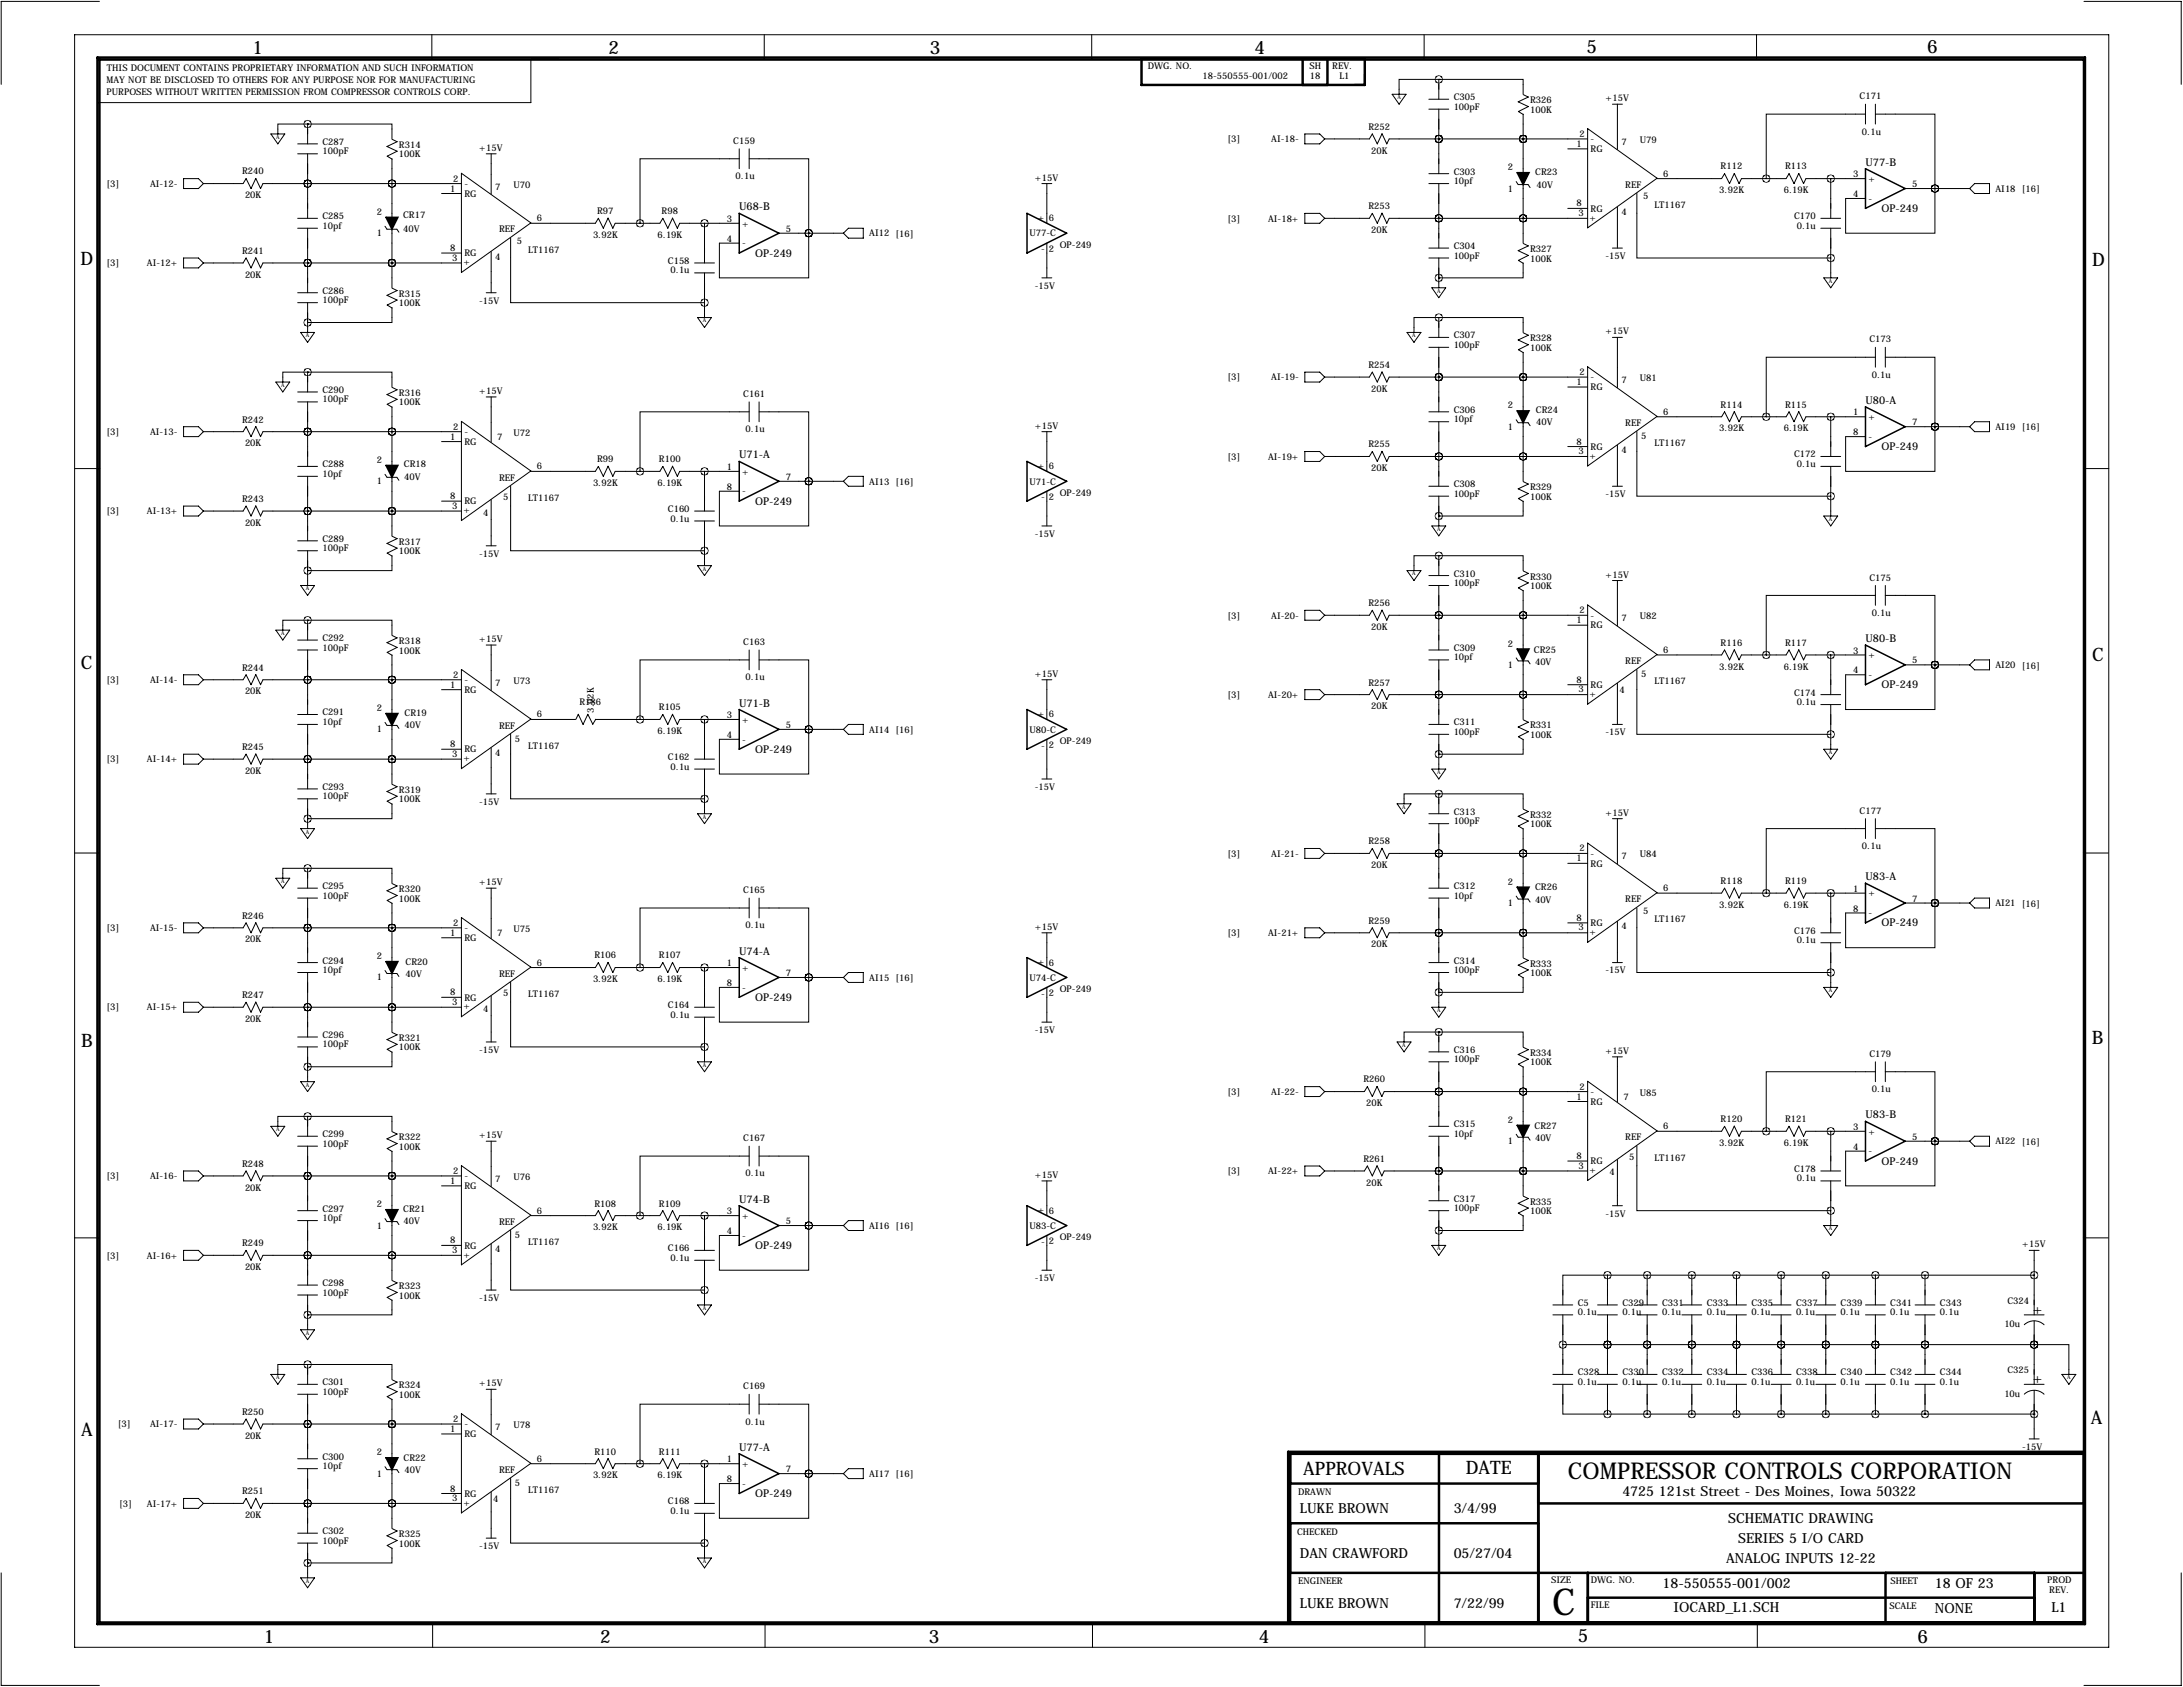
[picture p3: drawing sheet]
<svg xmlns="http://www.w3.org/2000/svg" width="559mm" height="432mm" viewBox="0 0 559 432" stroke-linecap="round" stroke-linejoin="round" font-family="sans-serif">
<defs><g id="words">
<text font-size="9.5" x="397.3" y="413.5">C</text>
<text font-size="5.9" x="401.4" y="378.6">COMPRESSOR CONTROLS CORPORATION</text>
<g font-size="4.7">
<text x="64.6" y="13.7">1</text>
<text x="155.8" y="13.7">2</text>
<text x="238" y="13.7">3</text>
<text x="321.1" y="13.7">4</text>
<text x="406.1" y="13.5">5</text>
<text x="493.3" y="13.5">6</text>
<text x="20.6" y="67.9">D</text>
<text x="535.6" y="68.1">D</text>
<text x="20.7" y="171.1">C</text>
<text x="535.5" y="169.2">C</text>
<text x="20.8" y="268.1">B</text>
<text x="535.4" y="267.2">B</text>
<text x="535.2" y="364.5">A</text>
<text x="20.8" y="367.5">A</text>
<text x="333.6" y="377.4">APPROVALS</text>
<text x="375.2" y="377.2">DATE</text>
<text x="67.5" y="420.6">1</text>
<text x="153.6" y="420.6">2</text>
<text x="237.8" y="420.6">3</text>
<text x="322.2" y="420.5">4</text>
<text x="403.9" y="420.4">5</text>
<text x="490.9" y="420.6">6</text>
</g>
<g font-size="3.6">
<text x="520.3" y="336.3">+</text>
<text x="520.3" y="354.1">+</text>
<text x="415.3" y="383">4725 121st Street - Des Moines, Iowa 50322</text>
<text x="332.7" y="387.3">LUKE BROWN</text>
<text x="372.1" y="387.3">3/4/99</text>
<text x="442.4" y="389.9">SCHEMATIC DRAWING</text>
<text x="444.9" y="395">SERIES 5 I/O CARD</text>
<text x="332.7" y="398.8">DAN CRAWFORD</text>
<text x="372.1" y="398.8">05/27/04</text>
<text x="441.9" y="400">ANALOG INPUTS 12-22</text>
<text x="425.6" y="406.4">18-550555-001/002</text>
<text x="495.3" y="406.4">18 OF 23</text>
<text x="332.7" y="411.5">LUKE BROWN</text>
<text x="372.1" y="411.5">7/22/99</text>
<text x="428.4" y="412.7">IOCARD_L1.SCH</text>
<text x="495.3" y="412.7">NONE</text>
<text x="525.1" y="412.7">L1</text>
</g>
<g font-size="2.7">
<text x="477.5" y="42.4">U77-B</text>
<text x="189.2" y="53.8">U68-B</text>
<text x="481.6" y="54.3">OP-249</text>
<text x="193.3" y="65.7">OP-249</text>
<text x="477.5" y="103.4">U80-A</text>
<text x="189.2" y="117.3">U71-A</text>
<text x="481.6" y="115.2">OP-249</text>
<text x="193.3" y="129.2">OP-249</text>
<text x="477.5" y="164.3">U80-B</text>
<text x="481.6" y="176.2">OP-249</text>
<text x="189.2" y="180.8">U71-B</text>
<text x="193.3" y="192.7">OP-249</text>
<text x="477.5" y="225.3">U83-A</text>
<text x="481.6" y="237.1">OP-249</text>
<text x="189.2" y="244.3">U74-A</text>
<text x="193.3" y="256.2">OP-249</text>
<text x="477.5" y="286.3">U83-B</text>
<text x="481.6" y="298.1">OP-249</text>
<text x="189.2" y="307.8">U74-B</text>
<text x="193.3" y="319.7">OP-249</text>
<text x="189.2" y="371.3">U77-A</text>
<text x="193.3" y="383.2">OP-249</text>
</g>
<g font-size="2.4">
<text x="293.8" y="17.6">DWG. NO.</text>
<text x="335.2" y="17.7">SH</text>
<text x="341" y="17.7">REV.</text>
<text x="27.3" y="21.1">MAY NOT BE DISCLOSED TO OTHERS FOR ANY PURPOSE NOR FOR MANUFACTURING</text>
<text x="27.4" y="18.3">THIS DOCUMENT CONTAINS PROPRIETARY INFORMATION AND SUCH INFORMATION</text>
<text x="307.8" y="20.3">18-550555-001/002</text>
<text x="335.3" y="20.3">18</text>
<text x="342.9" y="20.3">L1</text>
<text x="27.3" y="24.2">PURPOSES WITHOUT WRITTEN PERMISSION FROM COMPRESSOR CONTROLS CORP.</text>
<text x="372.1" y="25.7">C305</text>
<text x="372.1" y="28.1">100pF</text>
<text x="391.7" y="26.4">R326</text>
<text x="391.7" y="28.8">100K</text>
<text x="411" y="25.9">+15V</text>
<text x="476" y="25.4">C171</text>
<text x="350.3" y="33.2">R252</text>
<text x="404.3" y="35.1">2</text>
<text x="476.6" y="34.4">0.1u</text>
<text x="82.5" y="37.1">C287</text>
<text x="82.5" y="39.5">100pF</text>
<text x="102.1" y="37.8">R314</text>
<text x="102.1" y="40.3">100K</text>
<text x="122.7" y="38.6">+15V</text>
<text x="187.7" y="36.8">C159</text>
<text x="314.2" y="36.4">[3]</text>
<text x="325.4" y="36.4">AI-18-</text>
<text x="351" y="39.3">20K</text>
<text x="403.5" y="37.6">1</text>
<text x="407.2" y="38.9">RG</text>
<text x="407.2" y="36.4">-</text>
<text x="415" y="37.1">7</text>
<text x="419.7" y="36.6">U79</text>
<text x="27.2" y="47.8">[3]</text>
<text x="38.4" y="47.8">AI-12-</text>
<text x="62" y="44.7">R240</text>
<text x="116" y="46.5">2</text>
<text x="118.9" y="47.8">-</text>
<text x="188.3" y="45.9">0.1u</text>
<text x="264.9" y="46.2">+15V</text>
<text x="372.1" y="44.7">C303</text>
<text x="372.1" y="47.1">10pf</text>
<text x="386" y="43.6">2</text>
<text x="393" y="44.8">CR23</text>
<text x="425.7" y="45.2">6</text>
<text x="440.4" y="43.4">R112</text>
<text x="457" y="43.4">R113</text>
<text x="474.4" y="45.4">3</text>
<text x="478.3" y="46.6">+</text>
<text x="489.5" y="47.9">5</text>
<text x="62.7" y="50.7">20K</text>
<text x="115.2" y="49">1</text>
<text x="118.9" y="50.4">RG</text>
<text x="126.7" y="48.5">7</text>
<text x="131.4" y="48">U70</text>
<text x="350.3" y="53.5">R253</text>
<text x="386" y="49">1</text>
<text x="393.3" y="48.1">40V</text>
<text x="403.5" y="52.8">8</text>
<text x="416" y="48.1">REF</text>
<text x="420.6" y="50.9">5</text>
<text x="423.5" y="53.2">LT1167</text>
<text x="440.1" y="49.5">3.92K</text>
<text x="456.6" y="49.5">6.19K</text>
<text x="474.4" y="50.4">4</text>
<text x="478.3" y="51.6">-</text>
<text x="510.8" y="49.1">AI18 [16]</text>
<text x="82.5" y="56.1">C285</text>
<text x="82.5" y="58.6">10pf</text>
<text x="96.4" y="55">2</text>
<text x="103.2" y="55.9">CR17</text>
<text x="103.2" y="59.3">40V</text>
<text x="127.8" y="59.5">REF</text>
<text x="137.4" y="56.6">6</text>
<text x="152.8" y="54.8">R97</text>
<text x="169.3" y="54.8">R98</text>
<text x="186.1" y="56.8">3</text>
<text x="190" y="58">+</text>
<text x="201.2" y="59.3">5</text>
<text x="265.7" y="56.5">+</text>
<text x="268.5" y="56.6">6</text>
<text x="314.2" y="56.7">[3]</text>
<text x="324.6" y="56.7">AI-18+</text>
<text x="351" y="59.6">20K</text>
<text x="404" y="55.3">3</text>
<text x="406.9" y="56.5">+</text>
<text x="407.2" y="54.2">RG</text>
<text x="415" y="55">4</text>
<text x="459.3" y="56.1">C170</text>
<text x="459.9" y="58.6">0.1u</text>
<text x="62" y="65">R241</text>
<text x="96.4" y="60.5">1</text>
<text x="115.2" y="64.3">8</text>
<text x="118.9" y="65.6">RG</text>
<text x="132.3" y="62.4">5</text>
<text x="135.2" y="64.7">LT1167</text>
<text x="151.8" y="60.9">3.92K</text>
<text x="168.3" y="60.9">6.19K</text>
<text x="186.1" y="61.9">4</text>
<text x="190" y="63.1">-</text>
<text x="222.5" y="60.5">AI12 [16]</text>
<text x="263.6" y="60.5">U77-C</text>
<text x="266.5" y="64.6">-</text>
<text x="268.5" y="64.4">2</text>
<text x="271.3" y="63.5">OP-249</text>
<text x="372.1" y="63.8">C304</text>
<text x="391.7" y="64.5">R327</text>
<text x="27.2" y="68.1">[3]</text>
<text x="37.6" y="68.1">AI-12+</text>
<text x="62.7" y="71.1">20K</text>
<text x="115.7" y="66.7">3</text>
<text x="118.6" y="67.9">+</text>
<text x="126.7" y="66.4">4</text>
<text x="171" y="67.6">C158</text>
<text x="171.6" y="70">0.1u</text>
<text x="372.1" y="66.2">100pF</text>
<text x="391.7" y="66.9">100K</text>
<text x="411" y="66.3">-15V</text>
<text x="82.5" y="75.2">C286</text>
<text x="82.5" y="77.6">100pF</text>
<text x="102.1" y="75.9">R315</text>
<text x="122.7" y="77.7">-15V</text>
<text x="264.9" y="73.9">-15V</text>
<text x="102.1" y="78.4">100K</text>
<text x="372.1" y="86.6">C307</text>
<text x="372.1" y="89">100pF</text>
<text x="391.7" y="87.4">R328</text>
<text x="391.7" y="89.8">100K</text>
<text x="411" y="85.6">+15V</text>
<text x="478.5" y="87.6">C173</text>
<text x="350.3" y="94.2">R254</text>
<text x="82.5" y="100.6">C290</text>
<text x="102.1" y="101.3">R316</text>
<text x="122.7" y="100.8">+15V</text>
<text x="190.3" y="101.6">C161</text>
<text x="314.2" y="97.4">[3]</text>
<text x="325.4" y="97.4">AI-19-</text>
<text x="351" y="100.3">20K</text>
<text x="403.5" y="98.6">1</text>
<text x="404.3" y="96">2</text>
<text x="407.2" y="99.9">RG</text>
<text x="407.2" y="97.4">-</text>
<text x="415" y="98">7</text>
<text x="419.7" y="97.5">U81</text>
<text x="479.1" y="96.7">0.1u</text>
<text x="82.5" y="103">100pF</text>
<text x="102.1" y="103.8">100K</text>
<text x="372.1" y="105.7">C306</text>
<text x="386" y="104.5">2</text>
<text x="393.1" y="105.6">CR24</text>
<text x="425.7" y="106.2">6</text>
<text x="440.4" y="104.3">R114</text>
<text x="457" y="104.3">R115</text>
<text x="474.4" y="106.3">1</text>
<text x="478.3" y="107.5">+</text>
<text x="27.2" y="111.3">[3]</text>
<text x="38.4" y="111.3">AI-13-</text>
<text x="62" y="108.2">R242</text>
<text x="115.2" y="112.5">1</text>
<text x="116" y="110">2</text>
<text x="118.9" y="113.9">RG</text>
<text x="118.9" y="111.3">-</text>
<text x="127.3" y="112.5">7</text>
<text x="131.4" y="111.5">U72</text>
<text x="190.8" y="110.6">0.1u</text>
<text x="264.9" y="109.7">+15V</text>
<text x="372.1" y="108.1">10pf</text>
<text x="386" y="110">1</text>
<text x="393.2" y="108.9">40V</text>
<text x="403.5" y="113.8">8</text>
<text x="416" y="109">REF</text>
<text x="420.1" y="112.4">5</text>
<text x="440.1" y="110.4">3.92K</text>
<text x="456.6" y="110.4">6.19K</text>
<text x="474.4" y="111.4">8</text>
<text x="478.3" y="112.6">-</text>
<text x="489.5" y="108.9">7</text>
<text x="510.8" y="110.1">AI19 [16]</text>
<text x="62.7" y="114.2">20K</text>
<text x="82.5" y="119.6">C288</text>
<text x="96.4" y="118.5">2</text>
<text x="103.4" y="119.5">CR18</text>
<text x="152.8" y="118.3">R99</text>
<text x="168.7" y="118.3">R100</text>
<text x="265.7" y="120">+</text>
<text x="314.2" y="117.7">[3]</text>
<text x="324.6" y="117.7">AI-19+</text>
<text x="350.3" y="114.5">R255</text>
<text x="404" y="116.2">3</text>
<text x="406.9" y="117.4">+</text>
<text x="407.2" y="115.1">RG</text>
<text x="415" y="116">4</text>
<text x="423.5" y="114.2">LT1167</text>
<text x="459.3" y="117.1">C172</text>
<text x="459.9" y="119.5">0.1u</text>
<text x="82.5" y="122.1">10pf</text>
<text x="96.4" y="124">1</text>
<text x="103.5" y="122.9">40V</text>
<text x="127.8" y="123">REF</text>
<text x="137.4" y="120.1">6</text>
<text x="151.8" y="124.4">3.92K</text>
<text x="168.3" y="124.4">6.19K</text>
<text x="186.1" y="120.3">1</text>
<text x="186.1" y="125.4">8</text>
<text x="190" y="121.5">+</text>
<text x="201.2" y="122.8">7</text>
<text x="222.5" y="124">AI13 [16]</text>
<text x="263.6" y="124">U71-C</text>
<text x="268.5" y="120.1">6</text>
<text x="351" y="120.6">20K</text>
<text x="372.1" y="124.7">C308</text>
<text x="391.7" y="125.5">R329</text>
<text x="27.2" y="131.6">[3]</text>
<text x="37.6" y="131.6">AI-13+</text>
<text x="62" y="128.5">R243</text>
<text x="115.2" y="127.8">8</text>
<text x="115.7" y="130.2">3</text>
<text x="118.6" y="131.4">+</text>
<text x="118.9" y="129.1">RG</text>
<text x="123.7" y="132">4</text>
<text x="128.8" y="127.9">5</text>
<text x="135.2" y="128.2">LT1167</text>
<text x="171" y="131.1">C160</text>
<text x="190" y="126.6">-</text>
<text x="266.5" y="128.1">-</text>
<text x="268.5" y="127.9">2</text>
<text x="271.3" y="127">OP-249</text>
<text x="372.1" y="127.1">100pF</text>
<text x="391.7" y="127.9">100K</text>
<text x="411" y="127.3">-15V</text>
<text x="62.7" y="134.6">20K</text>
<text x="171.6" y="133.5">0.1u</text>
<text x="264.9" y="137.4">-15V</text>
<text x="82.5" y="138.7">C289</text>
<text x="82.5" y="141.1">100pF</text>
<text x="102.1" y="139.4">R317</text>
<text x="102.1" y="141.9">100K</text>
<text x="122.7" y="142.5">-15V</text>
<text x="372.1" y="147.6">C310</text>
<text x="372.1" y="150">100pF</text>
<text x="391.7" y="148.3">R330</text>
<text x="411" y="147.8">+15V</text>
<text x="478.5" y="148.6">C175</text>
<text x="350.3" y="155.1">R256</text>
<text x="391.7" y="150.8">100K</text>
<text x="314.2" y="158.3">[3]</text>
<text x="325.4" y="158.3">AI-20-</text>
<text x="351" y="161.2">20K</text>
<text x="403.5" y="159.5">1</text>
<text x="404.3" y="157">2</text>
<text x="407.2" y="160.9">RG</text>
<text x="407.2" y="158.3">-</text>
<text x="415" y="159">7</text>
<text x="419.7" y="158.5">U82</text>
<text x="479.1" y="157.6">0.1u</text>
<text x="82.5" y="164.1">C292</text>
<text x="82.5" y="166.5">100pF</text>
<text x="102.1" y="164.8">R318</text>
<text x="102.1" y="167.3">100K</text>
<text x="122.7" y="164.3">+15V</text>
<text x="190.3" y="165.1">C163</text>
<text x="372.1" y="166.6">C309</text>
<text x="386" y="165.5">2</text>
<text x="392.6" y="167">CR25</text>
<text x="425.7" y="167.1">6</text>
<text x="440.4" y="165.3">R116</text>
<text x="457" y="165.3">R117</text>
<text x="474.4" y="167.3">3</text>
<text x="62" y="171.7">R244</text>
<text x="116" y="173.5">2</text>
<text x="264.9" y="173.2">+15V</text>
<text x="372.1" y="169">10pf</text>
<text x="386" y="170.9">1</text>
<text x="392.9" y="170.1">40V</text>
<text x="416" y="170">REF</text>
<text x="420.1" y="173.4">5</text>
<text x="440.1" y="171.4">3.92K</text>
<text x="456.6" y="171.4">6.19K</text>
<text x="474.4" y="172.4">4</text>
<text x="478.3" y="168.5">+</text>
<text x="478.3" y="173.6">-</text>
<text x="489.5" y="169.8">5</text>
<text x="510.8" y="171">AI20 [16]</text>
<text x="27.2" y="174.8">[3]</text>
<text x="38.4" y="174.8">AI-14-</text>
<text x="62.7" y="177.7">20K</text>
<text x="115.2" y="176">1</text>
<text x="118.9" y="177.4">RG</text>
<text x="118.9" y="174.8">-</text>
<text x="126.7" y="175.5">7</text>
<text x="131.4" y="175">U73</text>
<text x="190.8" y="174.1">0.1u</text>
<text x="314.2" y="178.6">[3]</text>
<text x="324.6" y="178.6">AI-20+</text>
<text x="350.3" y="175.5">R257</text>
<text x="403.5" y="174.8">8</text>
<text x="404" y="177.2">3</text>
<text x="406.9" y="178.4">+</text>
<text x="407.2" y="176.1">RG</text>
<text x="414.5" y="177.4">4</text>
<text x="423.5" y="175.1">LT1167</text>
<text x="459.3" y="178.1">C174</text>
<text x="82.5" y="183.1">C291</text>
<text x="82.5" y="185.6">10pf</text>
<text x="96.4" y="182">2</text>
<text x="103.6" y="183.3">CR19</text>
<text x="137.4" y="183.6">6</text>
<text x="148.3" y="180.4">R186</text>
<text x="152" y="182.4" transform="rotate(-90 152 182.4)">3.92K</text>
<text x="168.7" y="181.8">R105</text>
<text x="186.1" y="183.8">3</text>
<text x="190" y="185">+</text>
<text x="265.7" y="183.5">+</text>
<text x="268.5" y="183.6">6</text>
<text x="351" y="181.5">20K</text>
<text x="372.1" y="185.7">C311</text>
<text x="459.9" y="180.5">0.1u</text>
<text x="62" y="192">R245</text>
<text x="96.4" y="187.5">1</text>
<text x="103.6" y="186.4">40V</text>
<text x="115.2" y="191.3">8</text>
<text x="127.8" y="186.5">REF</text>
<text x="131.8" y="189.9">5</text>
<text x="135.2" y="191.7">LT1167</text>
<text x="168.3" y="187.9">6.19K</text>
<text x="186.1" y="188.9">4</text>
<text x="190" y="190.1">-</text>
<text x="201.2" y="186.3">5</text>
<text x="222.5" y="187.5">AI14 [16]</text>
<text x="263.6" y="187.5">U80-C</text>
<text x="266.5" y="191.6">-</text>
<text x="268.5" y="191.4">2</text>
<text x="271.3" y="190.5">OP-249</text>
<text x="372.1" y="188.1">100pF</text>
<text x="391.7" y="186.4">R331</text>
<text x="391.7" y="188.9">100K</text>
<text x="411" y="188.2">-15V</text>
<text x="27.2" y="195.1">[3]</text>
<text x="37.6" y="195.1">AI-14+</text>
<text x="115.7" y="193.7">3</text>
<text x="118.6" y="194.9">+</text>
<text x="118.9" y="192.6">RG</text>
<text x="126.7" y="193.4">4</text>
<text x="171" y="194.6">C162</text>
<text x="171.6" y="197">0.1u</text>
<text x="62.7" y="198.1">20K</text>
<text x="82.5" y="202.2">C293</text>
<text x="102.1" y="202.9">R319</text>
<text x="264.9" y="202.2">-15V</text>
<text x="82.5" y="204.6">100pF</text>
<text x="102.1" y="205.4">100K</text>
<text x="122.7" y="206">-15V</text>
<text x="372.1" y="208.5">C313</text>
<text x="391.7" y="209.3">R332</text>
<text x="411" y="208.8">+15V</text>
<text x="476" y="208.3">C177</text>
<text x="372.1" y="211">100pF</text>
<text x="391.7" y="211.7">100K</text>
<text x="314.2" y="219.3">[3]</text>
<text x="325.4" y="219.3">AI-21-</text>
<text x="350.3" y="216.1">R258</text>
<text x="403.5" y="220.5">1</text>
<text x="404.3" y="217.9">2</text>
<text x="407.2" y="221.8">RG</text>
<text x="407.2" y="219.3">-</text>
<text x="415" y="220">7</text>
<text x="419.7" y="219.5">U84</text>
<text x="476.6" y="217.3">0.1u</text>
<text x="82.5" y="227.6">C295</text>
<text x="122.7" y="226.6">+15V</text>
<text x="351" y="222.2">20K</text>
<text x="372.1" y="227.6">C312</text>
<text x="386" y="226.5">2</text>
<text x="392.9" y="227.9">CR26</text>
<text x="440.4" y="226.3">R118</text>
<text x="457" y="226.3">R119</text>
<text x="82.5" y="230">100pF</text>
<text x="102.1" y="228.3">R320</text>
<text x="102.1" y="230.8">100K</text>
<text x="190.3" y="228.6">C165</text>
<text x="372.1" y="230">10pf</text>
<text x="386" y="231.9">1</text>
<text x="392.9" y="231.2">40V</text>
<text x="416" y="231">REF</text>
<text x="420.6" y="233.8">5</text>
<text x="425.7" y="228.1">6</text>
<text x="440.1" y="232.3">3.92K</text>
<text x="456.6" y="232.3">6.19K</text>
<text x="474.4" y="228.2">1</text>
<text x="474.4" y="233.3">8</text>
<text x="478.3" y="229.4">+</text>
<text x="489.5" y="230.8">7</text>
<text x="510.8" y="232">AI21 [16]</text>
<text x="27.2" y="238.3">[3]</text>
<text x="38.4" y="238.3">AI-15-</text>
<text x="62" y="235.2">R246</text>
<text x="115.2" y="239.5">1</text>
<text x="116" y="237">2</text>
<text x="118.9" y="238.3">-</text>
<text x="127.3" y="239.5">7</text>
<text x="131.4" y="238.5">U75</text>
<text x="190.8" y="237.6">0.1u</text>
<text x="264.9" y="238">+15V</text>
<text x="314.2" y="239.6">[3]</text>
<text x="324.6" y="239.6">AI-21+</text>
<text x="350.3" y="236.4">R259</text>
<text x="403.5" y="235.7">8</text>
<text x="404" y="238.1">3</text>
<text x="406.9" y="239.3">+</text>
<text x="407.2" y="237.1">RG</text>
<text x="415" y="237.9">4</text>
<text x="423.5" y="236.1">LT1167</text>
<text x="459.3" y="239">C176</text>
<text x="478.3" y="234.5">-</text>
<text x="62.7" y="241.2">20K</text>
<text x="96.4" y="245.5">2</text>
<text x="118.9" y="240.9">RG</text>
<text x="152.2" y="245.3">R106</text>
<text x="168.7" y="245.3">R107</text>
<text x="351" y="242.5">20K</text>
<text x="459.9" y="241.4">0.1u</text>
<text x="82.5" y="246.6">C294</text>
<text x="82.5" y="249.1">10pf</text>
<text x="96.4" y="251">1</text>
<text x="103.8" y="247">CR20</text>
<text x="103.8" y="250.1">40V</text>
<text x="127.8" y="250">REF</text>
<text x="137.4" y="247.1">6</text>
<text x="151.8" y="251.4">3.92K</text>
<text x="168.3" y="251.4">6.19K</text>
<text x="186.1" y="247.3">1</text>
<text x="190" y="248.5">+</text>
<text x="201.2" y="249.8">7</text>
<text x="222.5" y="251">AI15 [16]</text>
<text x="263.6" y="251">U74-C</text>
<text x="265.7" y="247">+</text>
<text x="268.5" y="247.1">6</text>
<text x="372.1" y="246.6">C314</text>
<text x="372.1" y="249.1">100pF</text>
<text x="391.7" y="247.4">R333</text>
<text x="391.7" y="249.8">100K</text>
<text x="411" y="249.2">-15V</text>
<text x="62" y="255.5">R247</text>
<text x="115.2" y="254.8">8</text>
<text x="115.7" y="257.2">3</text>
<text x="118.9" y="256.1">RG</text>
<text x="128.8" y="254.9">5</text>
<text x="135.2" y="255.2">LT1167</text>
<text x="186.1" y="252.4">8</text>
<text x="190" y="253.6">-</text>
<text x="266.5" y="255.1">-</text>
<text x="268.5" y="254.9">2</text>
<text x="271.3" y="254">OP-249</text>
<text x="27.2" y="258.6">[3]</text>
<text x="37.6" y="258.6">AI-15+</text>
<text x="62.7" y="261.6">20K</text>
<text x="118.6" y="258.4">+</text>
<text x="123.7" y="259">4</text>
<text x="171" y="258.1">C164</text>
<text x="171.6" y="260.5">0.1u</text>
<text x="82.5" y="265.7">C296</text>
<text x="82.5" y="268.1">100pF</text>
<text x="102.1" y="266.4">R321</text>
<text x="102.1" y="268.9">100K</text>
<text x="122.7" y="269.5">-15V</text>
<text x="264.9" y="264.4">-15V</text>
<text x="372.1" y="269.5">C316</text>
<text x="411" y="269.7">+15V</text>
<text x="372.1" y="271.9">100pF</text>
<text x="391.7" y="270.3">R334</text>
<text x="391.7" y="272.7">100K</text>
<text x="478.5" y="270.5">C179</text>
<text x="314.2" y="280.2">[3]</text>
<text x="325.4" y="280.2">AI-22-</text>
<text x="349" y="277.1">R260</text>
<text x="403.5" y="281.4">1</text>
<text x="404.3" y="278.9">2</text>
<text x="407.2" y="280.2">-</text>
<text x="415.5" y="281.4">7</text>
<text x="419.7" y="280.4">U85</text>
<text x="479.1" y="279.5">0.1u</text>
<text x="349.7" y="283.1">20K</text>
<text x="386" y="287.4">2</text>
<text x="407.2" y="282.8">RG</text>
<text x="440.4" y="287.2">R120</text>
<text x="457" y="287.2">R121</text>
<text x="82.5" y="291.1">C299</text>
<text x="82.5" y="293.5">100pF</text>
<text x="102.1" y="291.8">R322</text>
<text x="122.7" y="291.3">+15V</text>
<text x="190.3" y="292.1">C167</text>
<text x="372.1" y="288.5">C315</text>
<text x="372.1" y="291">10pf</text>
<text x="386" y="292.9">1</text>
<text x="392.8" y="288.9">CR27</text>
<text x="392.9" y="292">40V</text>
<text x="416" y="291.9">REF</text>
<text x="425.7" y="289.1">6</text>
<text x="440.1" y="293.3">3.92K</text>
<text x="456.6" y="293.3">6.19K</text>
<text x="474.4" y="289.2">3</text>
<text x="478.3" y="290.4">+</text>
<text x="489.5" y="291.7">5</text>
<text x="510.8" y="292.9">AI22 [16]</text>
<text x="62" y="298.7">R248</text>
<text x="102.1" y="294.3">100K</text>
<text x="349" y="297.4">R261</text>
<text x="403.5" y="296.7">8</text>
<text x="404" y="299.1">3</text>
<text x="407.2" y="298">RG</text>
<text x="417.1" y="296.8">5</text>
<text x="423.5" y="297.1">LT1167</text>
<text x="459.3" y="300">C178</text>
<text x="474.4" y="294.3">4</text>
<text x="478.3" y="295.5">-</text>
<text x="27.2" y="301.8">[3]</text>
<text x="38.4" y="301.8">AI-16-</text>
<text x="62.7" y="304.7">20K</text>
<text x="115.2" y="303">1</text>
<text x="116" y="300.5">2</text>
<text x="118.9" y="304.4">RG</text>
<text x="118.9" y="301.8">-</text>
<text x="126.7" y="302.5">7</text>
<text x="131.4" y="302">U76</text>
<text x="190.8" y="301.1">0.1u</text>
<text x="264.9" y="301.5">+15V</text>
<text x="314.2" y="300.6">[3]</text>
<text x="324.6" y="300.6">AI-22+</text>
<text x="349.7" y="303.5">20K</text>
<text x="406.9" y="300.3">+</text>
<text x="412" y="300.9">4</text>
<text x="459.9" y="302.4">0.1u</text>
<text x="82.5" y="310.1">C297</text>
<text x="96.4" y="309">2</text>
<text x="103.2" y="310.3">CR21</text>
<text x="137.4" y="310.6">6</text>
<text x="152.2" y="308.8">R108</text>
<text x="168.7" y="308.8">R109</text>
<text x="186.1" y="310.8">3</text>
<text x="190" y="312">+</text>
<text x="265.7" y="310.5">+</text>
<text x="268.5" y="310.6">6</text>
<text x="372.1" y="307.6">C317</text>
<text x="372.1" y="310">100pF</text>
<text x="391.7" y="308.4">R335</text>
<text x="391.7" y="310.8">100K</text>
<text x="411" y="311.4">-15V</text>
<text x="82.5" y="312.6">10pf</text>
<text x="96.4" y="314.5">1</text>
<text x="103.3" y="313.4">40V</text>
<text x="127.8" y="313.5">REF</text>
<text x="131.8" y="316.9">5</text>
<text x="151.8" y="314.9">3.92K</text>
<text x="168.3" y="314.9">6.19K</text>
<text x="186.1" y="315.9">4</text>
<text x="190" y="317.1">-</text>
<text x="201.2" y="313.3">5</text>
<text x="222.5" y="314.5">AI16 [16]</text>
<text x="263.6" y="314.5">U83-C</text>
<text x="271.3" y="317.5">OP-249</text>
<text x="27.2" y="322.1">[3]</text>
<text x="37.6" y="322.1">AI-16+</text>
<text x="62" y="319">R249</text>
<text x="115.2" y="318.3">8</text>
<text x="115.7" y="320.7">3</text>
<text x="118.6" y="321.9">+</text>
<text x="118.9" y="319.6">RG</text>
<text x="126.7" y="320.4">4</text>
<text x="135.2" y="318.7">LT1167</text>
<text x="171" y="320.3">C166</text>
<text x="171.6" y="322.7">0.1u</text>
<text x="266.5" y="318.6">-</text>
<text x="268.5" y="318.4">2</text>
<text x="517.7" y="319.3">+15V</text>
<text x="62.7" y="325.1">20K</text>
<text x="82.5" y="329.2">C298</text>
<text x="102.1" y="329.9">R323</text>
<text x="264.9" y="327.9">-15V</text>
<text x="82.5" y="331.6">100pF</text>
<text x="102.1" y="332.4">100K</text>
<text x="122.7" y="333">-15V</text>
<text x="403.9" y="334.3">C5</text>
<text x="415.3" y="334.3">C329</text>
<text x="425.4" y="334.3">C331</text>
<text x="436.9" y="334.3">C333</text>
<text x="448.3" y="334.3">C335</text>
<text x="459.7" y="334.3">C337</text>
<text x="471.2" y="334.3">C339</text>
<text x="483.9" y="334.3">C341</text>
<text x="496.6" y="334.3">C343</text>
<text x="513.9" y="333.8">C324</text>
<text x="403.9" y="336.7">0.1u</text>
<text x="415.3" y="336.7">0.1u</text>
<text x="425.4" y="336.7">0.1u</text>
<text x="436.9" y="336.7">0.1u</text>
<text x="448.3" y="336.7">0.1u</text>
<text x="459.7" y="336.7">0.1u</text>
<text x="471.2" y="336.7">0.1u</text>
<text x="483.9" y="336.7">0.1u</text>
<text x="496.6" y="336.7">0.1u</text>
<text x="513.1" y="339.7">10u</text>
<text x="403.9" y="352">C328</text>
<text x="415.3" y="352">C330</text>
<text x="425.4" y="352">C332</text>
<text x="436.9" y="352">C334</text>
<text x="448.3" y="352">C336</text>
<text x="459.7" y="352">C338</text>
<text x="471.2" y="352">C340</text>
<text x="483.9" y="352">C342</text>
<text x="496.6" y="352">C344</text>
<text x="513.9" y="351.5">C325</text>
<text x="82.5" y="354.6">C301</text>
<text x="82.5" y="357">100pF</text>
<text x="102.1" y="355.3">R324</text>
<text x="102.1" y="357.8">100K</text>
<text x="122.7" y="354.8">+15V</text>
<text x="190.3" y="355.6">C169</text>
<text x="403.9" y="354.5">0.1u</text>
<text x="415.3" y="354.5">0.1u</text>
<text x="425.4" y="354.5">0.1u</text>
<text x="436.9" y="354.5">0.1u</text>
<text x="448.3" y="354.5">0.1u</text>
<text x="459.7" y="354.5">0.1u</text>
<text x="471.2" y="354.5">0.1u</text>
<text x="483.9" y="354.5">0.1u</text>
<text x="496.6" y="354.5">0.1u</text>
<text x="513.1" y="357.5">10u</text>
<text x="30.2" y="365.3">[3]</text>
<text x="38.4" y="365.3">AI-17-</text>
<text x="62" y="362.2">R250</text>
<text x="116" y="364">2</text>
<text x="118.9" y="365.3">-</text>
<text x="131.4" y="365.5">U78</text>
<text x="190.8" y="364.6">0.1u</text>
<text x="62.7" y="368.2">20K</text>
<text x="115.2" y="366.5">1</text>
<text x="118.9" y="367.9">RG</text>
<text x="126.7" y="366">7</text>
<text x="517.7" y="371.1">-15V</text>
<text x="82.5" y="373.6">C300</text>
<text x="82.5" y="376.1">10pf</text>
<text x="96.4" y="378">1</text>
<text x="96.4" y="372.5">2</text>
<text x="103.3" y="373.9">CR22</text>
<text x="103.5" y="377">40V</text>
<text x="127.8" y="377">REF</text>
<text x="137.4" y="374.1">6</text>
<text x="152.2" y="372.3">R110</text>
<text x="168.7" y="372.3">R111</text>
<text x="186.1" y="374.3">1</text>
<text x="190" y="375.5">+</text>
<text x="201.2" y="376.8">7</text>
<text x="62" y="382.5">R251</text>
<text x="115.2" y="381.8">8</text>
<text x="118.9" y="383.1">RG</text>
<text x="131.8" y="380.4">5</text>
<text x="135.2" y="382.2">LT1167</text>
<text x="151.8" y="378.4">3.92K</text>
<text x="168.3" y="378.4">6.19K</text>
<text x="186.1" y="379.4">8</text>
<text x="190" y="380.6">-</text>
<text x="222.5" y="378">AI17 [16]</text>
<text x="332.3" y="382.8">DRAWN</text>
<text x="30.5" y="385.7">[3]</text>
<text x="37.6" y="385.6">AI-17+</text>
<text x="62.7" y="388.6">20K</text>
<text x="115.7" y="384.2">3</text>
<text x="118.6" y="385.4">+</text>
<text x="126.2" y="384.4">4</text>
<text x="171" y="385.1">C168</text>
<text x="171.6" y="387.5">0.1u</text>
<text x="82.5" y="392.7">C302</text>
<text x="82.5" y="395.1">100pF</text>
<text x="102.1" y="393.4">R325</text>
<text x="102.1" y="395.9">100K</text>
<text x="332" y="392.9">CHECKED</text>
<text x="122.7" y="396.5">-15V</text>
<text x="332.3" y="405.4">ENGINEER</text>
<text x="397.1" y="405.1">SIZE</text>
<text x="407.2" y="405.1">DWG. NO.</text>
<text x="483.9" y="405.4">SHEET</text>
<text x="524.1" y="405.1">PROD</text>
<text x="524.6" y="407.7">REV.</text>
<text x="407.2" y="411.5">FILE</text>
<text x="483.7" y="411.7">SCALE</text>
</g>
<g font-size="1.4">
<text x="357.7" y="25.4">A</text>
<text x="70.7" y="35.5">A</text>
<text x="367.9" y="74.9">A</text>
<text x="468.2" y="72.4">A</text>
<text x="179.9" y="82.5">A</text>
<text x="78.3" y="86.3">A</text>
<text x="361.5" y="86.3">A</text>
<text x="71.9" y="99">A</text>
<text x="367.9" y="135.9">A</text>
<text x="468.2" y="133.3">A</text>
<text x="179.9" y="146">A</text>
<text x="361.5" y="147.3">A</text>
<text x="78.3" y="151.1">A</text>
<text x="71.9" y="162.5">A</text>
<text x="468.2" y="193">A</text>
<text x="367.9" y="198.1">A</text>
<text x="179.9" y="209.5">A</text>
<text x="359" y="207">A</text>
<text x="78.3" y="213.3">A</text>
<text x="71.9" y="226">A</text>
<text x="468.2" y="254">A</text>
<text x="367.9" y="259.1">A</text>
<text x="359" y="268">A</text>
<text x="179.9" y="273">A</text>
<text x="78.3" y="278.1">A</text>
<text x="70.7" y="289.5">A</text>
<text x="468.2" y="314.9">A</text>
<text x="367.9" y="320">A</text>
<text x="179.9" y="335.3">A</text>
<text x="78.3" y="341.6">A</text>
<text x="70.7" y="353">A</text>
<text x="529.1" y="353">A</text>
<text x="179.9" y="400">A</text>
<text x="78.3" y="405.1">A</text>
</g>
</g></defs>
<g fill="none" stroke="#000" stroke-width=".26">
<path d="M19.1 8.9h520.7v412.7h-520.7zM25.5 .4h-25.2v21.2M110.5 8.9v6.3M143.1 15.2h-7.2v11.1h-110.9M195.6 8.9v6.3M279.5 8.9v6.3M349.2 19.1v2.5h-2.5M364.5 8.9v6.3M449.6 8.9v6.3M533.5 .4h24.8v21.2M69.3 34.3h3.6l-1.8 2.5zM76.2 36.8h5.1"/>
<path d="M76.2 39.4h5.1M78.7 31.8h21.6v3.8M78.7 31.8h.1M78.7 31.8h-7.6v2.5M78.7 31.8v5M78.7 39.4v16.5M100.4 35.7l1.3 .6-2.6 1.2 2.6 1.2-2.6 1.3 1.3 .7M124.5 39.4h2.5M125.7 39.4v10.3M189.2 38.1v5.1M191.8 38.1v5.1M334 34.3h3.8l1.3 1.3-1.3 1.2h-3.8z"/>
<path d="M339.1 35.6h11.4l.8-1.3 1.3 2.5 1.2-2.6 1.2 2.6 .6-1.2h50.8M356.4 24.1h3.5l-1.8 2.6zM365.8 25.4h5M365.8 27.9h5M368.3 35.6h.1M368.3 20.3h21.6v3.8M368.3 20.3h.1M368.3 20.3h-10.2v3.8M368.3 20.3v5.1M368.3 27.9v16.5M389.9 35.6h.1M389.9 29.2v15"/>
<path d="M389.9 24.2l1.3 .6-2.6 1.3 2.6 1.2-2.5 1.2 1.2 .8M401.3 38.1h5.1M406.4 32.9l17.8 12.7-17.8 12.7zM412.7 26.7h2.6M414 26.7v11.6M477.5 29.2h-25.4v16.5M477.5 26.7v5.1M480.1 29.2h15.2v19.1M480.1 26.7v5.1M47 45.7h3.8l1.3 1.3-1.3 1.3h-3.8zM52.1 47h10.1l.8-1.3 1.3 2.6 1.2-2.6 1.2 2.6 .6-1.3h50.8M76.2 55.9h5.1"/>
<path d="M76.2 58.4h5.1M78.7 47h.1M78.7 58.4v16.5M98.6 57.9l.5 .8h2.5l.5 .7M100.3 47h.1M100.3 40.6v15M100.3 58.7v15M113 49.5h5.1M118.1 44.3l17.8 12.7-17.8 12.7zM135.9 57.1h16.5l.8-1.2 1.2 2.5 1.3-2.6 1.2 2.6 .6-1.3h11.4l.8-1.2 1.2 2.5 1.3-2.6 1.2 2.6 .6-1.3h15.2M180.3 57.1v10.2M189.2 40.6h-25.4v16.5"/>
<path d="M191.8 40.6h15.2v19.1M199.4 59.7h16.5M207 59.7v11.4h-22.9v-8.9h5.1M207 59.7h.1M215.9 59.7l1.3-1.3h3.8v2.6h-3.8zM266.7 47h2.5M268 47v10.1M334 54.6h3.8l1.3 1.3-1.3 1.2h-3.8zM339.1 55.9h11.4l.8-1.3 1.3 2.5 1.2-2.5 1.2 2.5 .6-1.2h50.8M365.8 47h5M365.8 44.4h5M368.3 55.9h.1"/>
<path d="M368.3 47v16.5M388.1 46.5l.5 .7h2.6l.5 .8M389.9 55.9h.1M389.9 47.2v15M401.3 53.3h5.1M414 53v10.5M419 49.5v16.5h49.6M424.2 45.7h16.5l.8-1.3 1.2 2.6 1.2-2.6 1.3 2.6 .6-1.3h11.4l.8-1.3 1.2 2.6 1.3-2.6 1.2 2.6 .6-1.3h15.2M466.1 55.9h5.1M466.1 58.4h5.1M468.6 45.7v10.2M468.6 58.4v12.7"/>
<path d="M487.7 48.3h16.5M495.3 48.3v11.4h-22.9v-8.9h5.1M495.3 48.3h.1M505.5 47h3.8v2.5h-3.8l-1.3-1.2zM47 66h3.8l1.3 1.3-1.3 1.3h-3.8zM52.1 67.3h10.1l.8-1.3 1.3 2.6 1.2-2.6 1.2 2.6 .6-1.3h50.8M76.2 74.9h5.1M76.2 77.5h5.1M78.7 67.3h.1M78.7 77.5v7.6M100.3 78.7v3.9h-21.6M100.3 67.3h.1"/>
<path d="M100.4 73.8l1.3 .6-2.6 1.2 2.6 1.2-2.6 1.3 1.3 .7M113 64.8h5.1M124.5 74.9h2.5M125.7 64.4v10.5M130.7 60.9v16.6h49.6M177.8 67.3h5.1M177.8 69.8h5.1M180.3 69.8v11.5M266.7 71.1h2.5M268 62.2v8.9M365.8 63.5h5M365.8 66h5"/>
<path d="M366.5 73.7h3.6l-1.8 2.5zM368.3 71.1h.1M368.3 66v7.7M389.9 67.3v3.8h-21.6M389.9 62.3l1.3 .6-2.6 1.3 2.6 1.2-2.5 1.2 1.2 .8M412.7 63.5h2.6M466.9 71.1h3.5l-1.8 2.6zM70.6 97.8h3.6l-1.8 2.5zM77 85.1h3.5l-1.8 2.5zM78.7 95.2h21.6v3.9M78.7 82.6h.1M78.7 95.2h.1"/>
<path d="M78.7 95.2h-6.3v2.6M78.7 95.2v5.1M100.4 99.2l1.3 .6-2.6 1.2 2.6 1.2-2.6 1.3 1.3 .7M178.6 81.3h3.5l-1.8 2.5zM334 95.2h3.8l1.3 1.3-1.3 1.3h-3.8zM339.1 96.5h11.4l.8-1.3 1.3 2.6 1.2-2.6 1.2 2.6 .6-1.3h50.8M360.2 85.1h3.5l-1.8 2.5zM365.8 86.4h5M365.8 88.9h5M368.3 96.5h.1M368.3 81.3h21.6v3.8M368.3 81.3h.1"/>
<path d="M368.3 81.3h-6.4v3.8M368.3 81.3v5.1M368.3 88.9v16.5M389.9 96.5h.1M389.9 90.2v15M389.9 85.2l1.3 .6-2.6 1.2 2.6 1.2-2.5 1.3 1.2 .8M401.3 99.1h5.1M406.4 93.9l17.8 12.7-17.8 12.7zM412.7 86.4h2.6M414 86.4v12.8M480.1 91.4h-28v15.3M480.1 88.9v5.1"/>
<path d="M482.6 91.4h12.7v17.8M482.6 88.9v5.1M19.2 119.9h6.4M47 109.2h3.8l1.3 1.3-1.3 1.3h-3.8zM52.1 110.5h10.1l.8-1.3 1.3 2.6 1.2-2.6 1.2 2.6 .6-1.3h50.8M76.2 119.4h5.1M76.2 100.3h5.1M76.2 102.9h5.1M78.7 110.5h.1M78.7 102.9v16.5M100.3 110.5h.1M100.3 104.1v15"/>
<path d="M113 113h5.1M118.1 107.8l17.8 12.7-17.8 12.7zM124.5 101.6h2.5M125.7 101.6v11.6M191.8 105.4h-28v15.2M191.8 102.9v5M194.3 105.4h12.7v17.8M194.3 102.9v5M266.7 110.5h2.5M268 110.5v10.1M334 115.6h3.8l1.3 1.2-1.3 1.3h-3.8zM339.1 116.8h11.4l.8-1.2 1.3 2.5 1.2-2.6 1.2 2.6 .6-1.3h50.8"/>
<path d="M365.8 105.4h5M365.8 107.9h5M368.3 116.8h.1M368.3 107.9v16.6M388.1 107.4l.5 .8h2.6l.5 .8M389.9 116.8h.1M389.9 108.2v15M401.3 114.3h5.1M414 113.9v10.6M419 110.4v16.6h49.6M424.2 106.7h16.5l.8-1.3 1.2 2.5 1.2-2.5 1.3 2.5 .6-1.2h11.4l.8-1.3 1.2 2.5 1.3-2.5 1.2 2.5 .6-1.2h15.2M466.1 116.8h5.1"/>
<path d="M466.1 119.4h5.1M468.6 106.7v10.1M468.6 119.4v12.7M487.7 109.2h16.5M495.3 109.2v11.4h-22.9v-8.8h5.1M495.3 109.2h.1M504.2 109.2l1.3-1.3h3.8v2.6h-3.8zM533.4 119.9h6.4M47 129.5h3.8l1.3 1.3-1.3 1.3h-3.8zM52.1 130.8h10.1l.8-1.3 1.3 2.6 1.2-2.6 1.2 2.6 .6-1.3h50.8M76.2 121.9h5.1M76.2 138.4h5.1"/>
<path d="M78.7 130.8h.1M78.7 121.9v16.5M98.6 121.4l.5 .8h2.5l.5 .7M100.3 130.8h.1M100.3 122.2v15M100.4 137.3l1.3 .6-2.6 1.2 2.6 1.2-2.6 1.3 1.3 .7M113 128.3h5.1M124.5 139.7h2.5M125.7 127.9v11.8M130.7 124.4v16.6h49.6M135.9 120.6h16.5l.8-1.2 1.2 2.5 1.3-2.6 1.2 2.6 .6-1.3h11.4l.8-1.2 1.2 2.5 1.3-2.6 1.2 2.6 .6-1.3h15.2M177.8 130.8h5.1"/>
<path d="M177.8 133.3h5.1M180.3 120.6v10.2M180.3 133.3v11.5M199.4 123.2h16.5M207 123.2v11.4h-22.9v-8.9h5.1M207 123.2h.1M217.2 121.9h3.8v2.6h-3.8l-1.3-1.3zM266.7 134.6h2.5M268 125.7v8.9M365.8 124.5h5M365.8 127h5M366.5 134.6h3.6l-1.8 2.6z"/>
<path d="M368.3 132.1h.1M368.3 127v7.6M389.9 128.3v3.8h-21.6M389.9 123.3l1.3 .6-2.6 1.2 2.6 1.2-2.5 1.3 1.2 .8M412.7 124.5h2.6M466.9 132.1h3.5l-1.8 2.5zM76.2 141h5.1M77 149.9h3.5l-1.8 2.5zM78.7 158.8h21.6v3.8M78.7 146h.1M78.7 158.8h.1M78.7 158.8h-6.3v2.5"/>
<path d="M78.7 141v8.9M78.7 158.8v5M100.3 142.2v3.8h-21.6M178.6 144.8h3.5l-1.8 2.5zM334 156.2h3.8l1.3 1.3-1.3 1.3h-3.8zM339.1 157.5h11.4l.8-1.3 1.3 2.6 1.2-2.6 1.2 2.6 .6-1.3h50.8M360.2 146h3.5l-1.8 2.6zM365.8 147.3h5M365.8 149.9h5M368.3 157.5h.1M368.3 142.2h21.6v3.8M368.3 142.2h.1"/>
<path d="M368.3 142.2h-6.4v3.8M368.3 142.2v5.1M368.3 149.9v16.5M389.9 157.5h.1M389.9 151.1v15M389.9 146.2l1.3 .6-2.6 1.2 2.6 1.2-2.5 1.3 1.2 .7M406.4 154.8l17.8 12.7-17.8 12.7zM412.7 148.6h2.6M414 148.6v11.6M480.1 152.4h-28v15.2M480.1 149.9v5M482.6 152.4h12.7v17.8"/>
<path d="M482.6 149.9v5M47 172.7h3.8l1.3 1.3-1.3 1.3h-3.8zM52.1 174h10.1l.8-1.3 1.3 2.6 1.2-2.6 1.2 2.6 .6-1.3h50.8M70.6 161.3h3.6l-1.8 2.5zM76.2 163.8h5.1M76.2 166.4h5.1M78.7 174h.1M78.7 166.4v16.5M100.3 174h.1M100.3 167.6v15M100.4 162.7l1.3 .6-2.6 1.2 2.6 1.2-2.6 1.3 1.3 .7M113 176.5h5.1"/>
<path d="M118.1 171.3l17.8 12.7-17.8 12.7zM124.5 165.1h2.5M125.7 165.1v11.6M191.8 168.9h-28v15.2M191.8 166.4v5M194.3 168.9h12.7v17.8M194.3 166.4v5M266.7 174h2.5M268 174v10.1M334 176.5h3.8l1.3 1.3-1.3 1.3h-3.8zM339.1 177.8h11.4l.8-1.3 1.3 2.6 1.2-2.6 1.2 2.6 .6-1.3h50.8M365.8 168.9h5"/>
<path d="M365.8 166.4h5M368.3 177.8h.1M368.3 168.9v16.5M388.1 168.4l.5 .8h2.6l.5 .7M389.9 177.8h.1M389.9 169.2v14.9M401.3 160h5.1M401.3 175.3h5.1M414 174.9v10.5M419 171.4v16.6h49.6M424.2 167.6h16.5l.8-1.2 1.2 2.5 1.2-2.6 1.3 2.6 .6-1.3h11.4l.8-1.2 1.2 2.5 1.3-2.6 1.2 2.6 .6-1.3h15.2M466.1 177.8h5.1"/>
<path d="M468.6 167.6v10.2M487.7 170.2h16.5M495.3 170.2v11.4h-22.9v-8.9h5.1M495.3 170.2h.1M504.2 170.2l1.3-1.3h3.8v2.5h-3.8zM47 193h3.8l1.3 1.3-1.3 1.3h-3.8zM52.1 194.3h10.1l.8-1.3 1.3 2.6 1.2-2.6 1.2 2.6 .6-1.3h50.8M76.2 182.9h5.1M76.2 185.4h5.1M78.7 194.3h.1M78.7 185.4v16.5M98.6 184.9l.5 .8h2.5l.5 .7"/>
<path d="M100.3 194.3h.1M100.3 185.7v15M113 191.8h5.1M125.7 191.4v11.8M130.7 187.9v16.6h49.6M135.9 184.1h11.4M147.4 184.1l.6-1.3 1.3 2.6 1.2-2.6 1.2 2.6 .8-1.3M152.4 184.1h16.5l.8-1.2 1.2 2.5 1.3-2.6 1.2 2.6 .6-1.3h15.2M177.8 194.3h5.1M177.8 196.8h5.1M180.3 184.1v10.2M180.3 196.8v11.5"/>
<path d="M199.4 186.7h16.5M207 186.7v11.4h-22.9v-8.9h5.1M207 186.7h.1M217.2 185.4h3.8v2.6h-3.8l-1.3-1.3zM266.7 199.4h2.5M268 189.2v10.2M365.8 185.4h5M365.8 188h5M366.5 196.8h3.6l-1.8 2.6zM368.3 193h.1M368.3 188v8.8M389.9 189.2v3.8h-21.6"/>
<path d="M389.9 184.3l1.3 .6-2.6 1.2 2.6 1.2-2.5 1.3 1.2 .7M412.7 185.4h2.6M466.1 180.3h5.1M466.9 191.8h3.5l-1.8 2.5zM468.6 180.3v11.5M19 218.3h6.5M76.2 201.9h5.1M76.2 204.5h5.1M77 212.1h3.5l-1.8 2.5zM78.7 209.5h.1M78.7 204.5v7.6M100.3 205.7v3.8h-21.6"/>
<path d="M100.4 200.8l1.3 .6-2.6 1.2 2.6 1.2-2.6 1.3 1.3 .7M124.5 203.2h2.5M178.6 208.3h3.5l-1.8 2.5zM334 217.2h3.8l1.3 1.2-1.3 1.3h-3.8zM339.1 218.4h11.4l.8-1.2 1.3 2.5 1.2-2.6 1.2 2.6 .6-1.3h50.8M357.6 205.7h3.6l-1.8 2.6zM365.8 208.3h5M365.8 210.8h5M368.3 218.4h.1M368.3 203.2h.1M368.3 203.2h21.6v3.8M368.3 203.2h-8.9v2.5"/>
<path d="M368.3 203.2v5.1M368.3 210.8v16.5M389.9 218.4h.1M389.9 212.1v15M389.9 207.1l1.3 .6-2.6 1.2 2.6 1.3-2.5 1.2 1.2 .8M406.4 215.8l17.8 12.7-17.8 12.7zM412.7 209.5h2.6M414 209.5v11.6M477.5 212.1h-25.4v16.5M477.5 209.5v5.1M480.1 212.1h15.2v19M480.1 209.5v5.1"/>
<path d="M533.3 218.3h6.4M47 236.2h3.8l1.3 1.3-1.3 1.3h-3.8zM52.1 237.5h10.1l.8-1.3 1.3 2.6 1.2-2.6 1.2 2.6 .6-1.3h50.8M70.6 224.8h3.6l-1.8 2.5zM76.2 227.3h5.1M76.2 229.9h5.1M78.7 237.5h.1M78.7 222.2h21.6v3.9M78.7 222.2h.1M78.7 222.2h-6.3v2.6M78.7 222.2v5.1M78.7 229.9v16.5"/>
<path d="M100.3 237.5h.1M100.3 231.1v15M100.4 226.2l1.3 .6-2.6 1.2 2.6 1.2-2.6 1.3 1.3 .7M118.1 234.8l17.8 12.7-17.8 12.7zM124.5 227.3h2.5M125.7 227.3v12.9M191.8 232.4h-28v15.2M191.8 229.9v5M194.3 232.4h12.7v17.8M194.3 229.9v5M266.7 238.8h2.5M268 238.8v8.8"/>
<path d="M334 237.5h3.8l1.3 1.3-1.3 1.2h-3.8zM339.1 238.8h11.4l.8-1.3 1.3 2.5 1.2-2.6 1.2 2.6 .6-1.2h50.8M365.8 227.3h5M365.8 229.9h5M368.3 238.8h.1M368.3 229.9v16.5M388.1 229.4l.5 .7h2.6l.5 .8M389.9 238.8h.1M389.9 230.1v15M401.3 221h5.1M401.3 236.2h5.1M414 235.9v10.5"/>
<path d="M419 232.4v16.5h49.6M424.2 228.6h16.5l.8-1.3 1.2 2.6 1.2-2.6 1.3 2.6 .6-1.3h11.4l.8-1.3 1.2 2.6 1.3-2.6 1.2 2.6 .6-1.3h15.2M466.1 238.8h5.1M468.6 228.6v10.2M487.7 231.1h16.5M495.3 231.1v11.5h-22.9v-8.9h5.1M495.3 231.1h.1M504.2 231.1l1.3-1.2h3.8v2.5h-3.8zM47 256.5h3.8l1.3 1.3-1.3 1.3h-3.8zM52.1 257.8h10.1l.8-1.3 1.3 2.6 1.2-2.6 1.2 2.6 .6-1.3h50.8M76.2 246.4h5.1M76.2 248.9h5.1"/>
<path d="M78.7 257.8h.1M78.7 248.9v16.5M98.6 248.4l.5 .8h2.5l.5 .7M100.3 257.8h.1M100.3 249.2v15M113 240h5.1M113 255.3h5.1M125.7 254.9v11.8M130.7 251.4v16.6h49.6M135.9 247.6h16.5l.8-1.2 1.2 2.5 1.3-2.6 1.2 2.6 .6-1.3h11.4l.8-1.2 1.2 2.5 1.3-2.6 1.2 2.6 .6-1.3h15.2M177.8 257.8h5.1M180.3 247.6v10.2"/>
<path d="M199.4 250.2h16.5M207 250.2v11.4h-22.9v-8.9h5.1M207 250.2h.1M217.2 248.9h3.8v2.6h-3.8l-1.3-1.3zM268 252.7v8.9M365.8 246.4h5M365.8 248.9h5M366.5 257.8h3.6l-1.8 2.5zM368.3 254h.1M368.3 248.9v8.9M389.9 250.2v3.8h-21.6M389.9 245.2l1.3 .6-2.6 1.2 2.6 1.3-2.5 1.2 1.2 .8"/>
<path d="M412.7 246.4h2.6M466.1 241.3h5.1M466.9 252.7h3.5l-1.8 2.6zM468.6 241.3v11.4M76.2 265.4h5.1M76.2 268h5.1M77 276.9h3.5l-1.8 2.5zM78.7 273h.1M78.7 268v8.9M100.3 269.2v3.8h-21.6M100.4 264.3l1.3 .6-2.6 1.2 2.6 1.2-2.6 1.3 1.3 .7M124.5 266.7h2.5"/>
<path d="M177.8 260.3h5.1M178.6 271.8h3.5l-1.8 2.5zM180.3 260.3v11.5M266.7 261.6h2.5M334 278.1h3.8l1.3 1.3-1.3 1.3h-3.8zM339.1 279.4h10.1l.8-1.3 1.3 2.6 1.2-2.6 1.2 2.6 .6-1.3h52.1M357.6 266.7h3.6l-1.8 2.5zM365.8 269.2h5M365.8 271.8h5M368.3 279.4h.1M368.3 264.2h21.6v3.8M368.3 264.2h.1"/>
<path d="M368.3 264.2h-8.9v2.5M368.3 264.2v5M368.3 271.8v16.5M389.9 279.4h.1M389.9 273v15M389.9 268.1l1.3 .6-2.6 1.2 2.6 1.2-2.5 1.3 1.2 .8M406.4 276.8l17.8 12.7-17.8 12.7zM412.7 270.5h2.6M414 270.5v11.6M480.1 274.3h-28v15.3M480.1 271.8v5.1M482.6 274.3h12.7v17.8"/>
<path d="M482.6 271.8v5.1M47 299.7h3.8l1.3 1.3-1.3 1.3h-3.8zM69.3 288.3h3.6l-1.8 2.5zM76.2 290.8h5.1M76.2 293.4h5.1M78.7 285.8h21.6v3.8M78.7 285.8h.1M78.7 285.8h-7.6v2.5M78.7 285.8v5M78.7 293.4v16.5M100.3 294.6v15M100.4 289.7l1.3 .6-2.6 1.2 2.6 1.2-2.6 1.3 1.3 .7"/>
<path d="M118.1 298.3l17.8 12.7-17.8 12.7zM124.5 292.1h2.5M125.7 292.1v11.6M191.8 295.9h-28v15.2M191.8 293.4v5M194.3 295.9h12.7v17.8M194.3 293.4v5M334 298.4h3.8l1.3 1.3-1.3 1.3h-3.8zM339.1 299.7h10.1l.8-1.3 1.3 2.6 1.2-2.6 1.2 2.6 .6-1.3h52.1M365.8 290.8h5M365.8 288.3h5M368.3 299.7h.1"/>
<path d="M368.3 290.8v16.5M388.1 290.3l.5 .8h2.6l.5 .7M389.9 299.7h.1M389.9 291.1v15M401.3 281.9h5.1M401.3 297.2h5.1M414 296.8v11.8M419 293.3v16.6h49.6M424.2 289.6h16.5l.8-1.3 1.2 2.5 1.2-2.6 1.3 2.6 .6-1.2h11.4l.8-1.3 1.2 2.5 1.3-2.6 1.2 2.6 .6-1.2h15.2M466.1 299.7h5.1M468.6 289.6v10.1M487.7 292.1h16.5"/>
<path d="M495.3 292.1v11.4h-22.9v-8.9h5.1M495.3 292.1h.1M504.2 292.1l1.3-1.3h3.8v2.6h-3.8zM19 316.8h6.5M52.1 301h10.1l.8-1.3 1.3 2.6 1.2-2.6 1.2 2.6 .6-1.3h50.8M76.2 309.9h5.1M76.2 312.4h5.1M78.7 301h.1M78.7 312.4v16.5M98.6 311.9l.5 .8h2.5l.5 .7M100.3 301h.1M100.3 312.7v15"/>
<path d="M113 303.5h5.1M113 318.8h5.1M125.7 318.4v11.8M130.7 314.9v15.3h49.6M135.9 311.1h16.5l.8-1.2 1.2 2.5 1.3-2.6 1.2 2.6 .6-1.3h11.4l.8-1.2 1.2 2.5 1.3-2.6 1.2 2.6 .6-1.3h15.2M180.3 311.1v8.9M199.4 313.7h16.5M207 313.7v11.4h-22.9v-8.9h5.1M207 313.7h.1M217.2 312.4h3.8v2.6h-3.8l-1.3-1.3zM266.7 302.3h2.5M268 302.3v8.8"/>
<path d="M268 316.2v8.9M365.8 309.9h5M365.8 307.3h5M366.5 318.8h3.6l-1.8 2.5zM368.3 315h.1M368.3 309.9v8.9M389.9 311.1v3.9h-21.6M389.9 306.2l1.3 .6-2.6 1.2 2.6 1.2-2.5 1.3 1.2 .8M412.7 308.6h2.6M466.1 302.3h5.1M466.9 313.7h3.5l-1.8 2.5zM468.6 302.3v11.4"/>
<path d="M533.3 316.8h6.4M47 320h3.8l1.3 1.3-1.3 1.3h-3.8zM52.1 321.3h10.1l.8-1.3 1.3 2.6 1.2-2.6 1.2 2.6 .6-1.3h50.8M76.2 328.9h5.1M76.2 331.5h5.1M78.7 321.3h.1M78.7 336.5h.1M78.7 331.5v8.9M100.3 321.3h.1M100.3 332.7v3.8h-21.6M100.4 327.8l1.3 .6-2.6 1.2 2.6 1.2-2.6 1.3 1.3 .7M124.5 330.2h2.5"/>
<path d="M177.8 320h5.1M177.8 322.6h5.1M178.6 334h3.5l-1.8 2.5zM180.3 322.6v11.4M266.7 325.1h2.5M397.5 334h5.1M397.5 336.5h5.1M400 336.5v15.3M408.9 334h5.1M408.9 336.5h5.1M411.5 326.4h-11.5v7.6M411.5 326.4v7.6"/>
<path d="M411.5 336.5v15.3M411.5 326.4h109.2M419.1 334h5.1M419.1 336.5h5.1M421.6 326.4v7.6M421.6 336.5v15.3M430.5 334h5.1M430.5 336.5h5.1M433.1 326.4v7.6M433.1 336.5v15.3M442 334h5M442 336.5h5"/>
<path d="M444.5 326.4v7.6M444.5 336.5v15.3M453.4 334h5.1M453.4 336.5h5.1M455.9 326.4v7.6M455.9 336.5v15.3M464.8 334h5.1M464.8 336.5h5.1M467.4 326.4v7.6M467.4 336.5v15.3M477.5 334h5.1M477.5 336.5h5.1"/>
<path d="M480.1 326.4v7.6M480.1 336.5v15.3M490.2 334h5.1M490.2 336.5h5.1M492.8 326.4v7.6M492.8 336.5v15.3M518.2 336.5h5M518.2 339.1a3.7 3.7 0 0 1 5 0M519.4 320h2.6M520.7 320v16.5M520.7 338.1v16.2M69.3 351.8h3.6l-1.8 2.5z"/>
<path d="M76.2 354.3h5.1M76.2 356.9h5.1M77 340.4h3.5l-1.8 2.5zM78.7 349.2h21.6v3.9M78.7 349.2h.1M78.7 349.2h-7.6v2.6M78.7 349.2v5.1M78.7 356.9v16.5M100.3 358.1v15M100.4 353.2l1.3 .6-2.6 1.2 2.6 1.2-2.6 1.3 1.3 .7M124.5 355.6h2.5M125.7 355.6v11.6"/>
<path d="M191.8 359.4h-28v15.2M191.8 356.9v5M194.3 359.4h12.7v17.8M194.3 356.9v5M397.5 354.3h5.1M397.5 351.8h5.1M400 354.3v7.6h11.5M400 344.2h120.7M408.9 354.3h5.1M408.9 351.8h5.1M411.5 344.2h.1M411.5 354.3v7.6"/>
<path d="M419.1 354.3h5.1M419.1 351.8h5.1M421.6 344.2h.1M421.6 354.3v7.6M430.5 354.3h5.1M430.5 351.8h5.1M433.1 344.2h.1M433.1 354.3v7.6M442 354.3h5M442 351.8h5M444.5 344.2h.1M444.5 354.3v7.6"/>
<path d="M453.4 354.3h5.1M453.4 351.8h5.1M455.9 344.2h.1M455.9 354.3v7.6M464.8 354.3h5.1M464.8 351.8h5.1M467.4 344.2h.1M467.4 354.3v7.6M477.5 354.3h5.1M477.5 351.8h5.1M480.1 344.2h.1M480.1 354.3v7.6"/>
<path d="M490.2 354.3h5.1M490.2 351.8h5.1M492.8 344.2h.1M492.8 354.3v7.6M518.2 354.3h5M518.2 356.9a3.7 3.7 0 0 1 5 0M520.7 344.2h.1M520.7 344.2h8.9v7.6M520.7 355.9v12.4M527.8 351.8h3.6l-1.8 2.5zM47 363.2h3.8l1.3 1.3-1.3 1.3h-3.8zM52.1 364.5h10.1l.8-1.3 1.3 2.6 1.2-2.6 1.2 2.6 .6-1.3h50.8"/>
<path d="M76.2 373.4h5.1M76.2 375.9h5.1M78.7 364.5h.1M78.7 375.9v16.5M98.6 375.4l.5 .8h2.5l.5 .7M100.3 364.5h.1M100.3 376.2v15M113 367h5.1M118.1 361.8l17.8 12.7-17.8 12.7zM130.7 378.4v16.6h49.6M135.9 374.6h16.5l.8-1.2 1.2 2.5 1.3-2.6 1.2 2.6 .6-1.3h11.4l.8-1.2 1.2 2.5 1.3-2.6 1.2 2.6 .6-1.3h15.2M180.3 374.6v10.2"/>
<path d="M199.4 377.2h16.5M207 377.2v11.4h-22.9v-8.9h5.1M207 377.2h.1M217.2 375.9h3.8v2.6h-3.8l-1.3-1.3zM411.5 361.9h109.2M519.4 368.3h2.6M520.7 361.9h.1M47 383.5h3.8l1.3 1.3-1.3 1.3h-3.8zM52.1 384.8h10.1l.8-1.3 1.3 2.6 1.2-2.6 1.2 2.6 .6-1.3h50.8M76.2 392.4h5.1M76.2 395h5.1M78.7 384.8h.1"/>
<path d="M78.7 395v8.9M100.3 384.8h.1M100.3 396.2v3.8h-21.6M100.4 391.3l1.3 .6-2.6 1.2 2.6 1.2-2.6 1.3 1.3 .7M113 382.3h5.1M124.5 393.7h2.5M125.7 381.9v11.8M177.8 384.8h5.1M177.8 387.3h5.1M178.6 398.8h3.5l-1.8 2.5zM180.3 387.3v11.5M.3 402.6v28.8h25.2"/>
<path d="M77 403.9h3.5l-1.8 2.5zM78.7 400h.1M110.7 415.3v6.3M195.8 415.3v6.3M279.7 415.3v6.3M364.7 415.3v6.3M449.8 415.3v6.3M533.4 412.7v2.6h-2.5M558.3 402.6v28.8h-24.8"/>
</g>
<g fill="none" stroke="#000" stroke-width=".63">
<path d="M24.9 14.7h508.8v401h-508.8zM25.5 15.2h508v400.1h-508zM292.2 15h57.2v6.7h-57.2zM333.5 21.7v-6.7h6.3v6.7M330.3 379.7h63.5M368.4 372.1v43.2M393.8 372.1v43.2M533.5 372.1h-203.2v43.2M533.5 371.6h-203.8v43.7M330.3 389.9h63.5M393.8 384.8h139.7M330.3 402.6h203.2"/>
<path d="M406.5 402.6v12.7M406.5 408.9h114.3M482.7 402.6v12.7M520.8 402.6v12.7"/>
</g>
<g fill="none" stroke="#000" stroke-width=".38">
<path d="M189.2 54.6l10.2 5.1-10.2 5.1zM262.9 54.6l10.1 5.1-10.1 5.1zM477.5 43.2l10.2 5.1-10.2 5zM189.2 118.1l10.2 5.1-10.2 5.1zM262.9 118.1l10.1 5.1-10.1 5.1zM477.5 104.1l10.2 5.1-10.2 5.1zM477.5 165.1l10.2 5.1-10.2 5.1zM189.2 181.6l10.2 5.1-10.2 5.1zM262.9 181.6l10.1 5.1-10.1 5.1zM477.5 226.1l10.2 5-10.2 5.1zM189.2 245.1l10.2 5.1-10.2 5.1zM262.9 245.1l10.1 5.1-10.1 5.1z"/>
<path d="M477.5 287l10.2 5.1-10.2 5.1zM189.2 308.6l10.2 5.1-10.2 5.1zM262.9 308.6l10.1 5.1-10.1 5.1zM189.2 372.1l10.2 5.1-10.2 5.1z"/>
</g>
<path d="M98.8 55.6h3.1l-1.6 3.1zM388.4 44.2h3l-1.5 3zM98.8 119.1h3.1l-1.6 3.1zM388.4 105.2h3l-1.5 3zM388.4 166.1h3l-1.5 3.1zM98.8 182.6h3.1l-1.6 3.1zM388.4 227.1h3l-1.5 3zM98.8 246.1h3.1l-1.6 3.1zM388.4 288h3l-1.5 3.1zM98.8 309.6h3.1l-1.6 3.1zM98.8 373.1h3.1l-1.6 3.1z" fill="#000" stroke="#000" stroke-width=".38"/>
<path d="M180.3 247.6a.07 .07 0 0 0 .1 0 .07 .07 0 0 0-.1 0zM163.8 247.6a.07 .07 0 0 0 .1 0 .07 .07 0 0 0-.1 0zM206.9 250.2a.1 .1 0 0 0 .2 0 .1 .1 0 0 0-.2 0zM206.9 250.2a.1 .1 0 0 0 .2 0 .1 .1 0 0 0-.2 0zM180.3 311.1a.07 .07 0 0 0 .1 0 .07 .07 0 0 0-.1 0zM163.8 311.1a.07 .07 0 0 0 .1 0 .07 .07 0 0 0-.1 0zM206.9 313.7a.1 .1 0 0 0 .2 0 .1 .1 0 0 0-.2 0zM206.9 313.7a.1 .1 0 0 0 .2 0 .1 .1 0 0 0-.2 0zM180.3 374.6a.07 .07 0 0 0 .1 0 .07 .07 0 0 0-.1 0zM163.8 374.6a.07 .07 0 0 0 .1 0 .07 .07 0 0 0-.1 0zM206.9 377.2a.1 .1 0 0 0 .2 0 .1 .1 0 0 0-.2 0zM206.9 377.2a.1 .1 0 0 0 .2 0 .1 .1 0 0 0-.2 0zM468.6 45.7a.07 .07 0 0 0 .1 0 .07 .07 0 0 0-.1 0zM452.1 45.7a.07 .07 0 0 0 .1 0 .07 .07 0 0 0-.1 0zM495.2 48.3a.1 .1 0 0 0 .2 0 .1 .1 0 0 0-.2 0zM495.2 48.3a.1 .1 0 0 0 .2 0 .1 .1 0 0 0-.2 0zM468.6 106.7a.07 .07 0 0 0 .1 0 .07 .07 0 0 0-.1 0zM452.1 106.7a.07 .07 0 0 0 .1 0 .07 .07 0 0 0-.1 0zM495.2 109.2a.1 .1 0 0 0 .2 0 .1 .1 0 0 0-.2 0zM495.2 109.2a.1 .1 0 0 0 .2 0 .1 .1 0 0 0-.2 0zM468.6 167.6a.07 .07 0 0 0 .1 0 .07 .07 0 0 0-.1 0zM452.1 167.6a.07 .07 0 0 0 .1 0 .07 .07 0 0 0-.1 0zM495.2 170.2a.1 .1 0 0 0 .2 0 .1 .1 0 0 0-.2 0zM495.2 170.2a.1 .1 0 0 0 .2 0 .1 .1 0 0 0-.2 0zM468.6 228.6a.07 .07 0 0 0 .1 0 .07 .07 0 0 0-.1 0zM452.1 228.6a.07 .07 0 0 0 .1 0 .07 .07 0 0 0-.1 0zM495.2 231.1a.1 .1 0 0 0 .2 0 .1 .1 0 0 0-.2 0zM495.2 231.1a.1 .1 0 0 0 .2 0 .1 .1 0 0 0-.2 0zM468.6 289.6a.07 .07 0 0 0 .1 0 .07 .07 0 0 0-.1 0zM452.1 289.6a.07 .07 0 0 0 .1 0 .07 .07 0 0 0-.1 0zM495.2 292.1a.1 .1 0 0 0 .2 0 .1 .1 0 0 0-.2 0zM495.2 292.1a.1 .1 0 0 0 .2 0 .1 .1 0 0 0-.2 0zM100.3 237.5a.07 .07 0 0 0 .1 0 .07 .07 0 0 0-.1 0zM100.3 257.8a.07 .07 0 0 0 .1 0 .07 .07 0 0 0-.1 0zM100.3 301a.07 .07 0 0 0 .1 0 .07 .07 0 0 0-.1 0zM100.3 321.3a.07 .07 0 0 0 .1 0 .07 .07 0 0 0-.1 0zM100.3 364.5a.07 .07 0 0 0 .1 0 .07 .07 0 0 0-.1 0zM100.3 384.8a.07 .07 0 0 0 .1 0 .07 .07 0 0 0-.1 0zM389.8 35.6a.1 .1 0 0 0 .2 0 .1 .1 0 0 0-.2 0zM389.8 55.9a.1 .1 0 0 0 .2 0 .1 .1 0 0 0-.2 0zM389.8 96.5a.1 .1 0 0 0 .2 0 .1 .1 0 0 0-.2 0zM389.8 116.8a.1 .1 0 0 0 .2 0 .1 .1 0 0 0-.2 0zM389.8 157.5a.1 .1 0 0 0 .2 0 .1 .1 0 0 0-.2 0zM389.8 177.8a.1 .1 0 0 0 .2 0 .1 .1 0 0 0-.2 0zM389.8 218.4a.1 .1 0 0 0 .2 0 .1 .1 0 0 0-.2 0zM389.8 238.8a.1 .1 0 0 0 .2 0 .1 .1 0 0 0-.2 0zM389.8 279.4a.1 .1 0 0 0 .2 0 .1 .1 0 0 0-.2 0zM389.8 299.7a.1 .1 0 0 0 .2 0 .1 .1 0 0 0-.2 0zM180.3 57.1a.07 .07 0 0 0 .1 0 .07 .07 0 0 0-.1 0zM163.8 57.1a.07 .07 0 0 0 .1 0 .07 .07 0 0 0-.1 0zM206.9 59.7a.1 .1 0 0 0 .2 0 .1 .1 0 0 0-.2 0zM206.9 59.7a.1 .1 0 0 0 .2 0 .1 .1 0 0 0-.2 0zM180.3 120.6a.07 .07 0 0 0 .1 0 .07 .07 0 0 0-.1 0zM163.8 120.6a.07 .07 0 0 0 .1 0 .07 .07 0 0 0-.1 0zM206.9 123.2a.1 .1 0 0 0 .2 0 .1 .1 0 0 0-.2 0zM206.9 123.2a.1 .1 0 0 0 .2 0 .1 .1 0 0 0-.2 0zM180.3 184.1a.07 .07 0 0 0 .1 0 .07 .07 0 0 0-.1 0zM206.9 186.7a.1 .1 0 0 0 .2 0 .1 .1 0 0 0-.2 0zM206.9 186.7a.1 .1 0 0 0 .2 0 .1 .1 0 0 0-.2 0zM100.3 47a.07 .07 0 0 0 .1 0 .07 .07 0 0 0-.1 0zM100.3 67.3a.07 .07 0 0 0 .1 0 .07 .07 0 0 0-.1 0zM100.3 110.5a.07 .07 0 0 0 .1 0 .07 .07 0 0 0-.1 0zM100.3 130.8a.07 .07 0 0 0 .1 0 .07 .07 0 0 0-.1 0zM100.3 174a.07 .07 0 0 0 .1 0 .07 .07 0 0 0-.1 0zM100.3 194.3a.07 .07 0 0 0 .1 0 .07 .07 0 0 0-.1 0zM78.7 47a.07 .07 0 0 0 .1 0 .07 .07 0 0 0-.1 0zM78.7 67.3a.07 .07 0 0 0 .1 0 .07 .07 0 0 0-.1 0zM78.7 67.3a.07 .07 0 0 0 .1 0 .07 .07 0 0 0-.1 0zM78.7 47a.07 .07 0 0 0 .1 0 .07 .07 0 0 0-.1 0zM78.7 110.5a.07 .07 0 0 0 .1 0 .07 .07 0 0 0-.1 0zM78.7 110.5a.07 .07 0 0 0 .1 0 .07 .07 0 0 0-.1 0zM78.7 130.8a.07 .07 0 0 0 .1 0 .07 .07 0 0 0-.1 0zM78.7 130.8a.07 .07 0 0 0 .1 0 .07 .07 0 0 0-.1 0zM78.7 174a.07 .07 0 0 0 .1 0 .07 .07 0 0 0-.1 0zM78.7 174a.07 .07 0 0 0 .1 0 .07 .07 0 0 0-.1 0zM78.7 194.3a.07 .07 0 0 0 .1 0 .07 .07 0 0 0-.1 0zM78.7 194.3a.07 .07 0 0 0 .1 0 .07 .07 0 0 0-.1 0zM78.7 237.5a.07 .07 0 0 0 .1 0 .07 .07 0 0 0-.1 0zM78.7 237.5a.07 .07 0 0 0 .1 0 .07 .07 0 0 0-.1 0zM78.7 257.8a.07 .07 0 0 0 .1 0 .07 .07 0 0 0-.1 0zM78.7 257.8a.07 .07 0 0 0 .1 0 .07 .07 0 0 0-.1 0zM78.7 301a.07 .07 0 0 0 .1 0 .07 .07 0 0 0-.1 0zM78.7 301a.07 .07 0 0 0 .1 0 .07 .07 0 0 0-.1 0zM78.7 321.3a.07 .07 0 0 0 .1 0 .07 .07 0 0 0-.1 0zM78.7 321.3a.07 .07 0 0 0 .1 0 .07 .07 0 0 0-.1 0zM78.7 364.5a.07 .07 0 0 0 .1 0 .07 .07 0 0 0-.1 0zM78.7 364.5a.07 .07 0 0 0 .1 0 .07 .07 0 0 0-.1 0zM78.7 384.8a.07 .07 0 0 0 .1 0 .07 .07 0 0 0-.1 0zM78.7 384.8a.07 .07 0 0 0 .1 0 .07 .07 0 0 0-.1 0zM368.2 35.6a.1 .1 0 0 0 .2 0 .1 .1 0 0 0-.2 0zM368.2 35.6a.1 .1 0 0 0 .2 0 .1 .1 0 0 0-.2 0zM368.2 55.9a.1 .1 0 0 0 .2 0 .1 .1 0 0 0-.2 0zM368.2 55.9a.1 .1 0 0 0 .2 0 .1 .1 0 0 0-.2 0zM368.2 96.5a.1 .1 0 0 0 .2 0 .1 .1 0 0 0-.2 0zM368.2 96.5a.1 .1 0 0 0 .2 0 .1 .1 0 0 0-.2 0zM368.2 116.8a.1 .1 0 0 0 .2 0 .1 .1 0 0 0-.2 0zM368.2 116.8a.1 .1 0 0 0 .2 0 .1 .1 0 0 0-.2 0zM368.2 157.5a.1 .1 0 0 0 .2 0 .1 .1 0 0 0-.2 0zM368.2 157.5a.1 .1 0 0 0 .2 0 .1 .1 0 0 0-.2 0zM368.2 177.8a.1 .1 0 0 0 .2 0 .1 .1 0 0 0-.2 0zM368.2 177.8a.1 .1 0 0 0 .2 0 .1 .1 0 0 0-.2 0zM368.2 218.4a.1 .1 0 0 0 .2 0 .1 .1 0 0 0-.2 0zM368.2 218.4a.1 .1 0 0 0 .2 0 .1 .1 0 0 0-.2 0zM368.2 238.8a.1 .1 0 0 0 .2 0 .1 .1 0 0 0-.2 0zM368.2 238.8a.1 .1 0 0 0 .2 0 .1 .1 0 0 0-.2 0zM368.2 279.4a.1 .1 0 0 0 .2 0 .1 .1 0 0 0-.2 0zM368.2 279.4a.1 .1 0 0 0 .2 0 .1 .1 0 0 0-.2 0zM368.2 299.7a.1 .1 0 0 0 .2 0 .1 .1 0 0 0-.2 0zM368.2 299.7a.1 .1 0 0 0 .2 0 .1 .1 0 0 0-.2 0zM163.8 184.1a.07 .07 0 0 0 .1 0 .07 .07 0 0 0-.1 0zM400 344.2a.07 .07 0 0 0 .1 0 .07 .07 0 0 0-.1 0zM411.4 344.2a.07 .07 0 0 0 .1 0 .07 .07 0 0 0-.1 0zM411.4 344.2a.07 .07 0 0 0 .1 0 .07 .07 0 0 0-.1 0zM421.6 344.2a.07 .07 0 0 0 .1 0 .07 .07 0 0 0-.1 0zM421.6 344.2a.07 .07 0 0 0 .1 0 .07 .07 0 0 0-.1 0zM433 344.2a.07 .07 0 0 0 .1 0 .07 .07 0 0 0-.1 0zM433 344.2a.07 .07 0 0 0 .1 0 .07 .07 0 0 0-.1 0zM444.4 344.2a.1 .1 0 0 0 .2 0 .1 .1 0 0 0-.2 0zM444.4 344.2a.1 .1 0 0 0 .2 0 .1 .1 0 0 0-.2 0zM455.9 344.2a.07 .07 0 0 0 .1 0 .07 .07 0 0 0-.1 0zM455.9 344.2a.07 .07 0 0 0 .1 0 .07 .07 0 0 0-.1 0zM467.3 344.2a.07 .07 0 0 0 .1 0 .07 .07 0 0 0-.1 0zM467.3 344.2a.07 .07 0 0 0 .1 0 .07 .07 0 0 0-.1 0zM480 344.2a.07 .07 0 0 0 .1 0 .07 .07 0 0 0-.1 0zM480 344.2a.07 .07 0 0 0 .1 0 .07 .07 0 0 0-.1 0zM492.7 344.2a.07 .07 0 0 0 .1 0 .07 .07 0 0 0-.1 0zM492.7 344.2a.07 .07 0 0 0 .1 0 .07 .07 0 0 0-.1 0zM520.6 344.2a.1 .1 0 0 0 .2 0 .1 .1 0 0 0-.2 0zM100.3 384.8a.07 .07 0 0 0 .1 0 .07 .07 0 0 0-.1 0zM100.3 364.5a.07 .07 0 0 0 .1 0 .07 .07 0 0 0-.1 0zM100.3 321.3a.07 .07 0 0 0 .1 0 .07 .07 0 0 0-.1 0zM100.3 301a.07 .07 0 0 0 .1 0 .07 .07 0 0 0-.1 0zM100.3 257.8a.07 .07 0 0 0 .1 0 .07 .07 0 0 0-.1 0zM100.3 237.5a.07 .07 0 0 0 .1 0 .07 .07 0 0 0-.1 0zM100.3 194.3a.07 .07 0 0 0 .1 0 .07 .07 0 0 0-.1 0zM100.3 174a.07 .07 0 0 0 .1 0 .07 .07 0 0 0-.1 0zM100.3 130.8a.07 .07 0 0 0 .1 0 .07 .07 0 0 0-.1 0zM100.3 110.5a.07 .07 0 0 0 .1 0 .07 .07 0 0 0-.1 0zM100.3 67.3a.07 .07 0 0 0 .1 0 .07 .07 0 0 0-.1 0zM100.3 47a.07 .07 0 0 0 .1 0 .07 .07 0 0 0-.1 0zM389.8 35.6a.1 .1 0 0 0 .2 0 .1 .1 0 0 0-.2 0zM389.8 55.9a.1 .1 0 0 0 .2 0 .1 .1 0 0 0-.2 0zM389.8 96.5a.1 .1 0 0 0 .2 0 .1 .1 0 0 0-.2 0zM389.8 116.8a.1 .1 0 0 0 .2 0 .1 .1 0 0 0-.2 0zM389.8 157.5a.1 .1 0 0 0 .2 0 .1 .1 0 0 0-.2 0zM389.8 177.8a.1 .1 0 0 0 .2 0 .1 .1 0 0 0-.2 0zM389.8 218.4a.1 .1 0 0 0 .2 0 .1 .1 0 0 0-.2 0zM389.8 238.8a.1 .1 0 0 0 .2 0 .1 .1 0 0 0-.2 0zM389.8 279.4a.1 .1 0 0 0 .2 0 .1 .1 0 0 0-.2 0zM389.8 299.7a.1 .1 0 0 0 .2 0 .1 .1 0 0 0-.2 0zM411.4 362a.07 .07 0 0 0 .1 0 .07 .07 0 0 0-.1 0zM492.7 362a.07 .07 0 0 0 .1 0 .07 .07 0 0 0-.1 0zM480 362a.07 .07 0 0 0 .1 0 .07 .07 0 0 0-.1 0zM467.3 362a.07 .07 0 0 0 .1 0 .07 .07 0 0 0-.1 0zM455.9 362a.07 .07 0 0 0 .1 0 .07 .07 0 0 0-.1 0zM444.4 361.9a.1 .1 0 0 0 .2 0 .1 .1 0 0 0-.2 0zM433 361.9a.07 .07 0 0 0 .1 0 .07 .07 0 0 0-.1 0zM421.6 362a.07 .07 0 0 0 .1 0 .07 .07 0 0 0-.1 0zM411.4 326.4a.07 .07 0 0 0 .1 0 .07 .07 0 0 0-.1 0zM421.6 326.4a.07 .07 0 0 0 .1 0 .07 .07 0 0 0-.1 0zM433 326.4a.07 .07 0 0 0 .1 0 .07 .07 0 0 0-.1 0zM444.4 326.4a.1 .1 0 0 0 .2 0 .1 .1 0 0 0-.2 0zM455.9 326.4a.07 .07 0 0 0 .1 0 .07 .07 0 0 0-.1 0zM467.3 326.4a.07 .07 0 0 0 .1 0 .07 .07 0 0 0-.1 0zM480 326.4a.07 .07 0 0 0 .1 0 .07 .07 0 0 0-.1 0zM492.7 326.4a.07 .07 0 0 0 .1 0 .07 .07 0 0 0-.1 0zM78.7 31.7a.07 .07 0 0 0 .1 0 .07 .07 0 0 0-.1 0zM78.7 82.5a.07 .07 0 0 0 .1 0 .07 .07 0 0 0-.1 0zM180.3 77.5a.07 .07 0 0 0 .1 0 .07 .07 0 0 0-.1 0zM78.7 95.2a.07 .07 0 0 0 .1 0 .07 .07 0 0 0-.1 0zM78.7 146a.07 .07 0 0 0 .1 0 .07 .07 0 0 0-.1 0zM180.3 141a.07 .07 0 0 0 .1 0 .07 .07 0 0 0-.1 0zM78.7 158.7a.07 .07 0 0 0 .1 0 .07 .07 0 0 0-.1 0zM78.7 209.5a.07 .07 0 0 0 .1 0 .07 .07 0 0 0-.1 0zM180.3 204.5a.07 .07 0 0 0 .1 0 .07 .07 0 0 0-.1 0zM78.7 222.2a.07 .07 0 0 0 .1 0 .07 .07 0 0 0-.1 0zM78.7 273a.07 .07 0 0 0 .1 0 .07 .07 0 0 0-.1 0zM180.3 268a.07 .07 0 0 0 .1 0 .07 .07 0 0 0-.1 0zM78.7 285.7a.07 .07 0 0 0 .1 0 .07 .07 0 0 0-.1 0zM78.7 336.5a.07 .07 0 0 0 .1 0 .07 .07 0 0 0-.1 0zM180.3 330.2a.07 .07 0 0 0 .1 0 .07 .07 0 0 0-.1 0zM78.7 349.2a.07 .07 0 0 0 .1 0 .07 .07 0 0 0-.1 0zM78.7 400a.07 .07 0 0 0 .1 0 .07 .07 0 0 0-.1 0zM180.3 395a.07 .07 0 0 0 .1 0 .07 .07 0 0 0-.1 0zM368.2 20.3a.1 .1 0 0 0 .2 0 .1 .1 0 0 0-.2 0zM368.2 71.1a.1 .1 0 0 0 .2 0 .1 .1 0 0 0-.2 0zM468.6 66a.07 .07 0 0 0 .1 0 .07 .07 0 0 0-.1 0zM368.2 81.3a.1 .1 0 0 0 .2 0 .1 .1 0 0 0-.2 0zM368.2 132.1a.1 .1 0 0 0 .2 0 .1 .1 0 0 0-.2 0zM468.6 127a.07 .07 0 0 0 .1 0 .07 .07 0 0 0-.1 0zM368.2 142.2a.1 .1 0 0 0 .2 0 .1 .1 0 0 0-.2 0zM368.2 193a.1 .1 0 0 0 .2 0 .1 .1 0 0 0-.2 0zM468.6 188a.07 .07 0 0 0 .1 0 .07 .07 0 0 0-.1 0zM368.2 203.2a.1 .1 0 0 0 .2 0 .1 .1 0 0 0-.2 0zM368.2 254a.1 .1 0 0 0 .2 0 .1 .1 0 0 0-.2 0zM468.6 248.9a.07 .07 0 0 0 .1 0 .07 .07 0 0 0-.1 0zM368.2 264.2a.1 .1 0 0 0 .2 0 .1 .1 0 0 0-.2 0zM368.2 315a.1 .1 0 0 0 .2 0 .1 .1 0 0 0-.2 0zM468.6 309.9a.07 .07 0 0 0 .1 0 .07 .07 0 0 0-.1 0zM520.6 344.2a.1 .1 0 0 0 .2 0 .1 .1 0 0 0-.2 0zM520.6 326.4a.1 .1 0 0 0 .2 0 .1 .1 0 0 0-.2 0zM520.6 362a.1 .1 0 0 0 .2 0 .1 .1 0 0 0-.2 0z" fill="#000" stroke="#000" stroke-width="1.9"/>
<use href="#words"/>
</svg>
